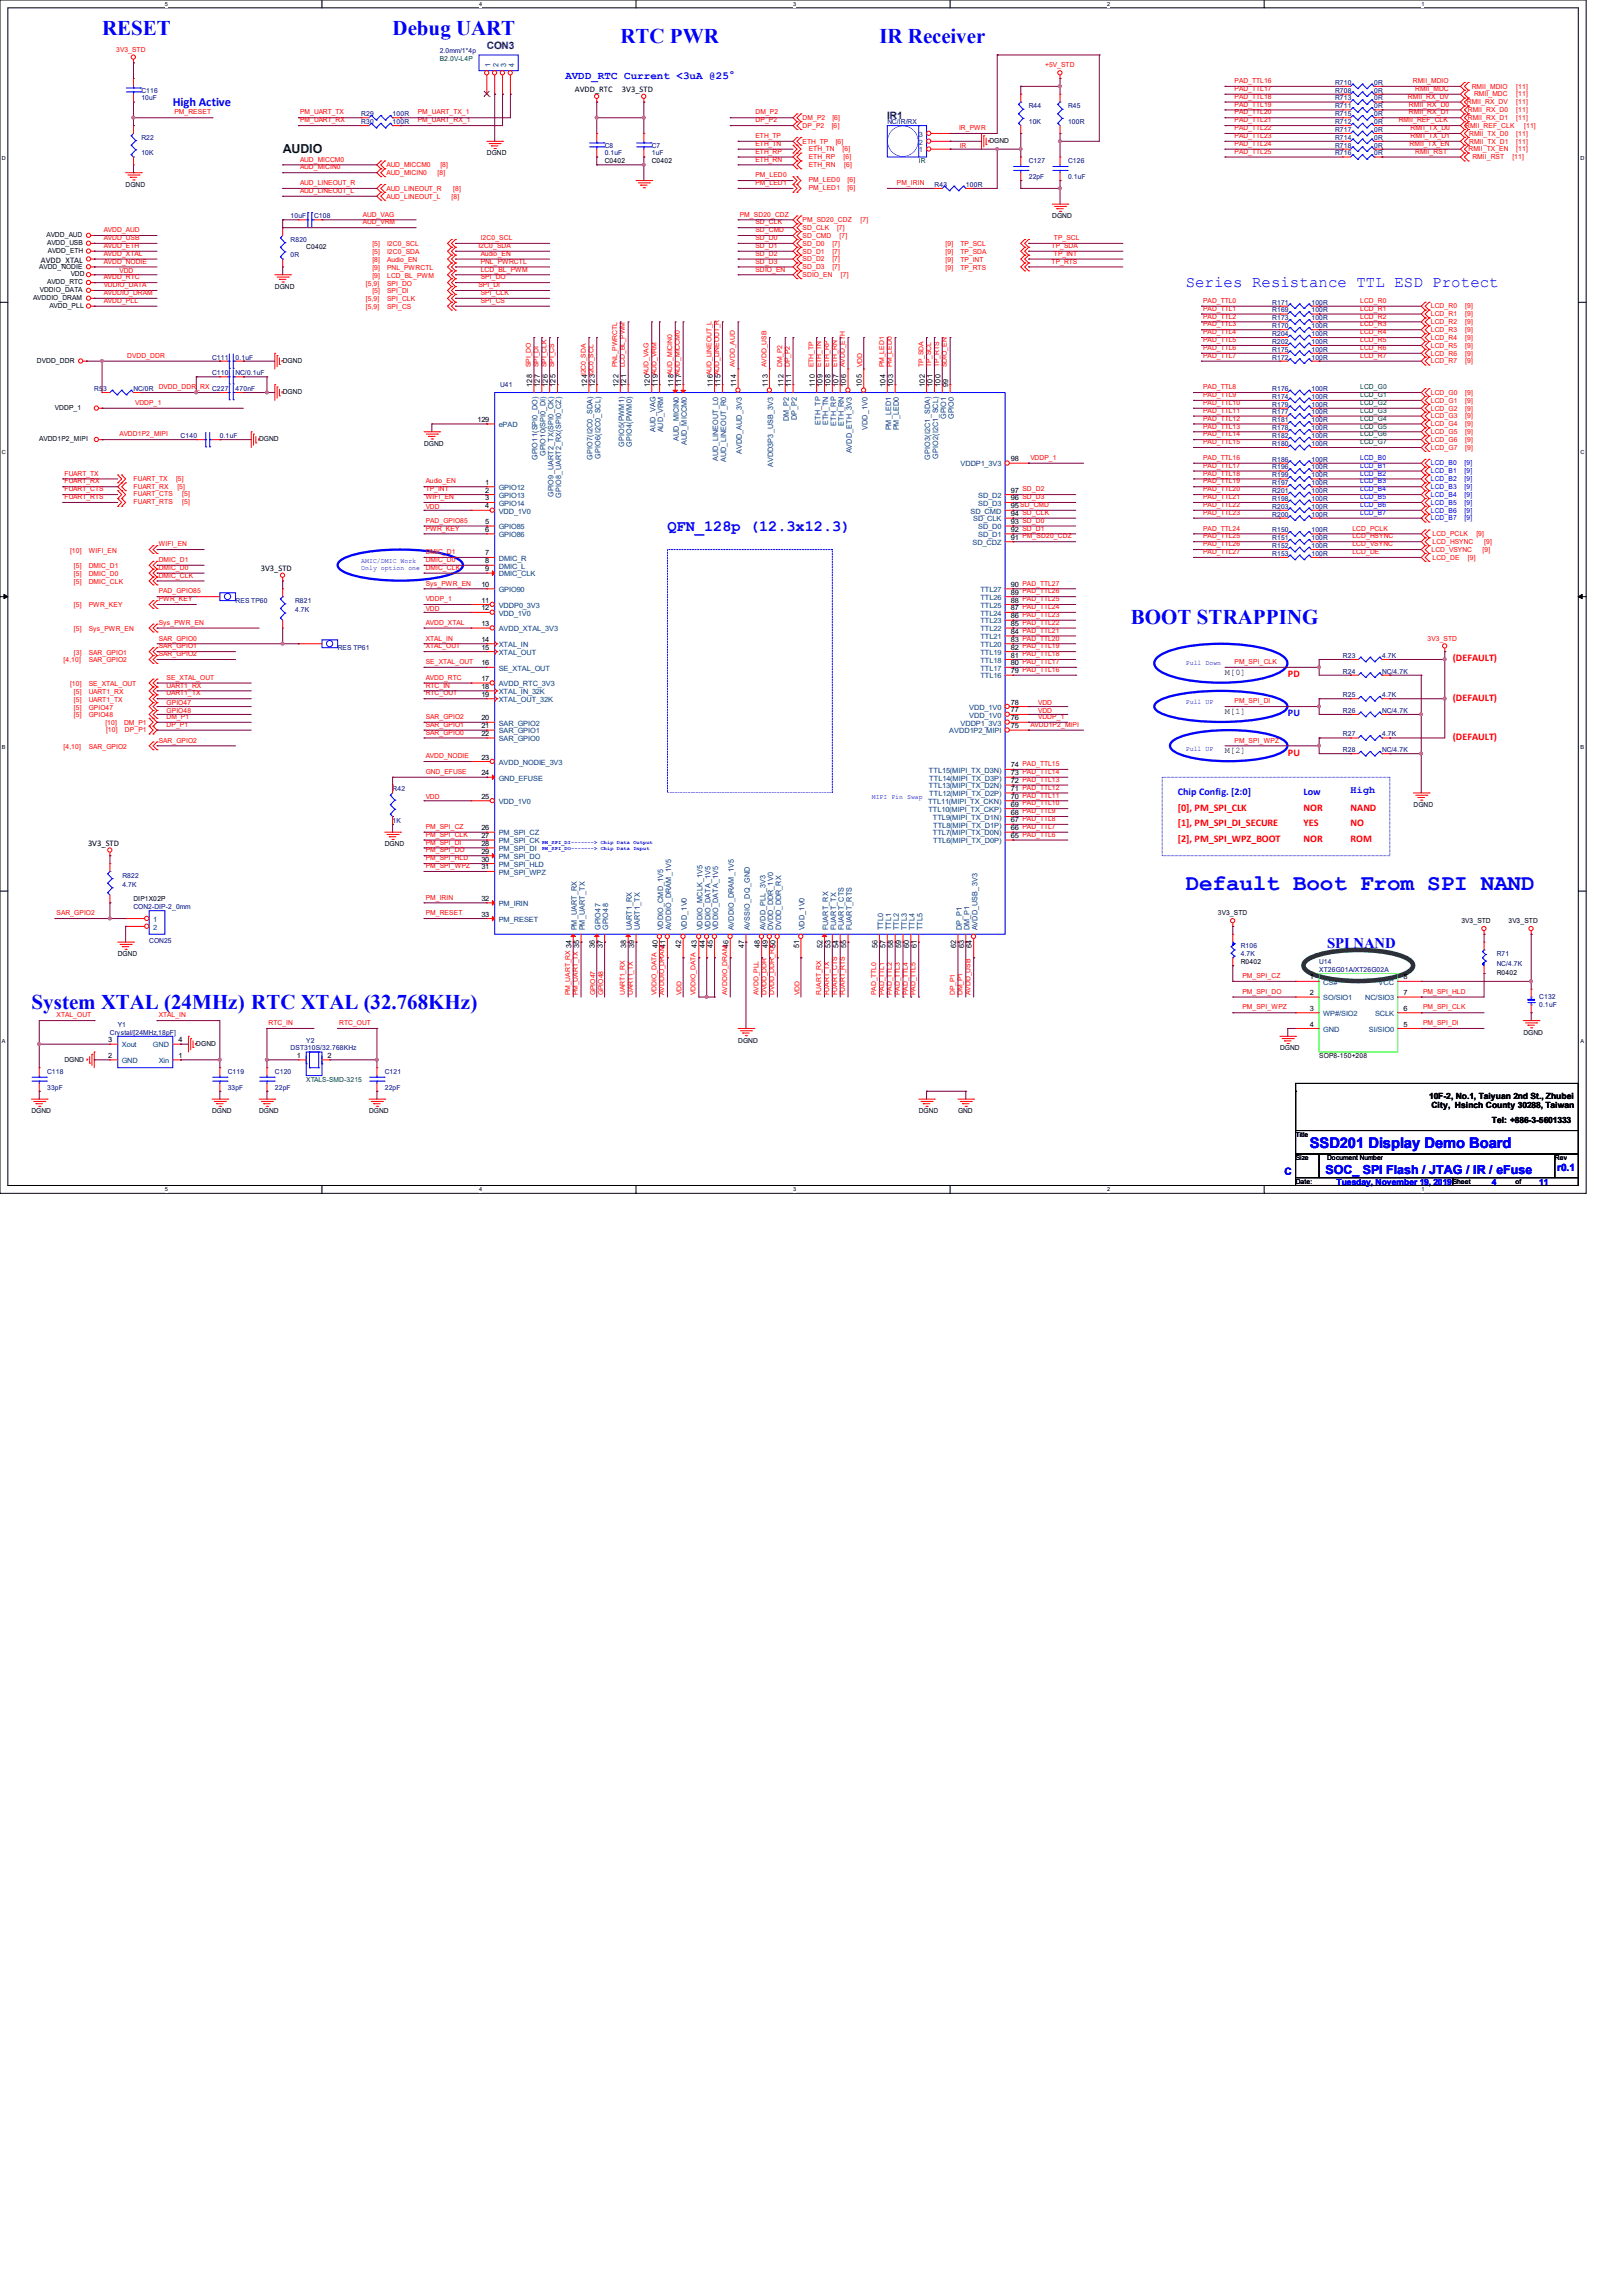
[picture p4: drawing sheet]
<svg xmlns="http://www.w3.org/2000/svg" width="210mm" height="297mm" viewBox="0 0 210 297" stroke-linecap="round" stroke-linejoin="round" font-family="sans-serif">
<defs><g id="words">
<text font-size="2.9" fill="#00f" x="153.4" y="115.2">Default Boot From SPI NAND</text>
<g font-size="2.7" fill="#00f">
<text x="13.2" y="4.5">RESET</text>
<text x="50.8" y="4.5">Debug UART</text>
<text x="80.3" y="5.5">RTC PWR</text>
<text x="113.8" y="5.5">IR Receiver</text>
<text x="146.3" y="80.7">BOOT STRAPPING</text>
<text x="4.1" y="130.5">System XTAL (24MHz) RTC XTAL (32.768KHz)</text>
</g>
<g font-size="2" fill="#00f">
<text x="153.4" y="37.1">Series Resistance TTL ESD Protect</text>
<text x="86.4" y="68.7">QFN_128p (12.3x12.3)</text>
</g>
<g font-size="1.9" fill="#00f">
<text x="171.7" y="122.7">SPI NAND</text>
<text x="169.5" y="148.6">SSD201 Display Demo Board</text>
</g>
<g font-size="1.6" fill="#00f">
<text x="22.4" y="13.7">High Active</text>
<text x="171.5" y="151.9">SOC_ SPI Flash / JTAG / IR / eFuse</text>
</g>
<text font-size="1.6" fill="#004000" x="36.6" y="19.8">AUDIO</text>
<text font-size="1.4" fill="#00f" x="73.2" y="10.3">AVDD_RTC Current &lt;3uA @25°</text>
<g font-size="1.3" fill="#000080">
<text x="63" y="6.3">CON3</text>
<text x="114.8" y="15.5">IR1</text>
</g>
<g font-size="1.3" fill="#f00">
<text x="166.6" y="87.6">PD</text>
<text x="188" y="85.6">(DEFAULT)</text>
<text x="188" y="95.8">(DEFAULT)</text>
<text x="188" y="90.7">(DEFAULT)</text>
<text x="166.6" y="97.8">PU</text>
<text x="152.4" y="106.9">[1], PM_SPI_DI_SECURE</text>
<text x="152.4" y="104.9">[0], PM_SPI_CLK</text>
<text x="168.7" y="104.9">NOR</text>
<text x="168.7" y="106.9">YES</text>
<text x="174.8" y="104.9">NAND</text>
<text x="174.8" y="106.9">NO</text>
<text x="152.4" y="109">[2], PM_SPI_WPZ_BOOT</text>
<text x="168.7" y="109">NOR</text>
<text x="174.8" y="109">ROM</text>
</g>
<g font-size="1.3" fill="#00f">
<text x="166.6" y="92.7">PU</text>
<text x="152.4" y="102.9">Chip Config. [2:0]</text>
<text x="168.7" y="102.9">Low</text>
<text x="174.8" y="102.7">High</text>
<text x="166.2" y="152">C</text>
<text x="201.5" y="151.6">r0.1</text>
</g>
<g font-size="1.1">
<text x="74.4" y="11.9">AVDD_RTC</text>
<text x="80.5" y="11.9">3V3_STD</text>
<text x="5.3" y="34">AVDD_XTAL</text>
<text x="33.7" y="73.9">3V3_STD</text>
<text x="158.5" y="87.3">M[0]</text>
<text x="158.5" y="92.4">M[1]</text>
<text x="158.5" y="97.5">M[2]</text>
<text x="11.4" y="109.5">3V3_STD</text>
<text x="184.9" y="142.2">10F-2, No.1, Taiyuan 2nd St., Zhubei</text>
<text x="185.2" y="143.4">City, Hsinch County 30288, Taiwan</text>
<text x="193" y="145.3">Tel: +886-3-5601333</text>
</g>
<g font-size="1.1" fill="#00f">
<text x="172.9" y="153.4">Tuesday, November 19, 2019</text>
<text x="193" y="153.4">4</text>
<text x="199.1" y="153.4">11</text>
</g>
<g font-size="1" fill="#004080">
<text x="63.5" y="8.6" transform="rotate(-90 63.5 8.6)">1</text>
<text x="64.5" y="8.6" transform="rotate(-90 64.5 8.6)">2</text>
<text x="65.5" y="8.6" transform="rotate(-90 65.5 8.6)">3</text>
<text x="66.5" y="8.6" transform="rotate(-90 66.5 8.6)">4</text>
<text x="69.6" y="59.6" transform="rotate(-90 69.6 59.6)">GPIO11(SPI0_DO)</text>
<text x="70.6" y="59.1" transform="rotate(-90 70.6 59.1)">GPIO10(SPI0_DI)</text>
<text x="76.7" y="59.5" transform="rotate(-90 76.7 59.5)">GPIO7(I2C0_SDA)</text>
<text x="77.7" y="59.4" transform="rotate(-90 77.7 59.4)">GPIO6(I2C0_SCL)</text>
<text x="80.7" y="57.8" transform="rotate(-90 80.7 57.8)">GPIO5(PWM1)</text>
<text x="81.8" y="57.8" transform="rotate(-90 81.8 57.8)">GPIO4(PWM0)</text>
<text x="84.8" y="55.9" transform="rotate(-90 84.8 55.9)">AUD_VAG</text>
<text x="85.8" y="56" transform="rotate(-90 85.8 56)">AUD_VRM</text>
<text x="87.9" y="57.1" transform="rotate(-90 87.9 57.1)">AUD_MICIN0</text>
<text x="88.9" y="57.6" transform="rotate(-90 88.9 57.6)">AUD_MICCM0</text>
<text x="92.9" y="59.6" transform="rotate(-90 92.9 59.6)">AUD_LINEOUT_L0</text>
<text x="94" y="59.8" transform="rotate(-90 94 59.8)">AUD_LINEOUT_R0</text>
<text x="96" y="58.8" transform="rotate(-90 96 58.8)">AVDD_AUD_3V3</text>
<text x="102.1" y="54.5" transform="rotate(-90 102.1 54.5)">DM_P2</text>
<text x="103.1" y="54.4" transform="rotate(-90 103.1 54.4)">DP_P2</text>
<text x="106.1" y="55" transform="rotate(-90 106.1 55)">ETH_TP</text>
<text x="107.2" y="55" transform="rotate(-90 107.2 55)">ETH_TN</text>
<text x="108.2" y="55.1" transform="rotate(-90 108.2 55.1)">ETH_RP</text>
<text x="109.2" y="55.1" transform="rotate(-90 109.2 55.1)">ETH_RN</text>
<text x="110.2" y="58.7" transform="rotate(-90 110.2 58.7)">AVDD_ETH_3V3</text>
<text x="112.2" y="55.6" transform="rotate(-90 112.2 55.6)">VDD_1V0</text>
<text x="115.3" y="55.7" transform="rotate(-90 115.3 55.7)">PM_LED1</text>
<text x="116.3" y="55.7" transform="rotate(-90 116.3 55.7)">PM_LED0</text>
<text x="120.4" y="59.5" transform="rotate(-90 120.4 59.5)">GPIO3(I2C1_SDA)</text>
<text x="121.4" y="59.4" transform="rotate(-90 121.4 59.4)">GPIO2(I2C1_SCL)</text>
<text x="122.4" y="54.3" transform="rotate(-90 122.4 54.3)">GPIO1</text>
<text x="123.4" y="54.3" transform="rotate(-90 123.4 54.3)">GPIO0</text>
<text x="71.6" y="64.3" transform="rotate(-90 71.6 64.3)">GPIO9_UART2_TX(SPI0_CK)</text>
<text x="72.6" y="64.4" transform="rotate(-90 72.6 64.4)">GPIO8_UART2_RX(SPI0_CZ)</text>
<text x="100" y="60.5" transform="rotate(-90 100 60.5)">AVDD3P3_USB_3V3</text>
<text x="74.6" y="120.4" transform="rotate(-90 74.6 120.4)">PM_UART_RX</text>
<text x="75.7" y="120.4" transform="rotate(-90 75.7 120.4)">PM_UART_TX</text>
<text x="77.7" y="120.4" transform="rotate(-90 77.7 120.4)">GPIO47</text>
<text x="78.7" y="120.4" transform="rotate(-90 78.7 120.4)">GPIO48</text>
<text x="81.8" y="120.4" transform="rotate(-90 81.8 120.4)">UART1_RX</text>
<text x="82.8" y="120.4" transform="rotate(-90 82.8 120.4)">UART1_TX</text>
<text x="85.8" y="120.4" transform="rotate(-90 85.8 120.4)">VDDIO_CMD_1V5</text>
<text x="86.8" y="120.4" transform="rotate(-90 86.8 120.4)">AVDDIO_DRAM_1V5</text>
<text x="88.9" y="120.4" transform="rotate(-90 88.9 120.4)">VDD_1V0</text>
<text x="90.9" y="120.4" transform="rotate(-90 90.9 120.4)">VDDIO_MCLK_1V5</text>
<text x="91.9" y="120.4" transform="rotate(-90 91.9 120.4)">VDDIO_DATA_1V5</text>
<text x="92.9" y="120.4" transform="rotate(-90 92.9 120.4)">VDDIO_DATA_1V5</text>
<text x="95" y="120.4" transform="rotate(-90 95 120.4)">AVDDIO_DRAM_1V5</text>
<text x="97" y="120.4" transform="rotate(-90 97 120.4)">AVSSIO_DQ_GND</text>
<text x="99" y="120.4" transform="rotate(-90 99 120.4)">AVDD_PLL_3V3</text>
<text x="100" y="120.4" transform="rotate(-90 100 120.4)">DVDD_DDR_1V0</text>
<text x="101.1" y="120.4" transform="rotate(-90 101.1 120.4)">DVDD_DDR_RX</text>
<text x="104.1" y="120.4" transform="rotate(-90 104.1 120.4)">VDD_1V0</text>
<text x="107.2" y="120.4" transform="rotate(-90 107.2 120.4)">FUART_RX</text>
<text x="108.2" y="120.4" transform="rotate(-90 108.2 120.4)">FUART_TX</text>
<text x="109.2" y="120.4" transform="rotate(-90 109.2 120.4)">FUART_CTS</text>
<text x="110.2" y="120.4" transform="rotate(-90 110.2 120.4)">FUART_RTS</text>
<text x="114.3" y="120.4" transform="rotate(-90 114.3 120.4)">TTL0</text>
<text x="115.3" y="120.4" transform="rotate(-90 115.3 120.4)">TTL1</text>
<text x="116.3" y="120.4" transform="rotate(-90 116.3 120.4)">TTL2</text>
<text x="117.3" y="120.4" transform="rotate(-90 117.3 120.4)">TTL3</text>
<text x="118.3" y="120.4" transform="rotate(-90 118.3 120.4)">TTL4</text>
<text x="119.4" y="120.4" transform="rotate(-90 119.4 120.4)">TTL5</text>
<text x="124.4" y="120.4" transform="rotate(-90 124.4 120.4)">DP_P1</text>
<text x="125.5" y="120.4" transform="rotate(-90 125.5 120.4)">DM_P1</text>
<text x="126.5" y="120.4" transform="rotate(-90 126.5 120.4)">AVDD_USB_3V3</text>
</g>
<g font-size="1">
<text x="68.8" y="50.1" transform="rotate(-90 68.8 50.1)">128</text>
<text x="69.9" y="50.1" transform="rotate(-90 69.9 50.1)">127</text>
<text x="70.9" y="50.1" transform="rotate(-90 70.9 50.1)">126</text>
<text x="71.9" y="50.1" transform="rotate(-90 71.9 50.1)">125</text>
<text x="76" y="50.1" transform="rotate(-90 76 50.1)">124I2C0_SDA</text>
<text x="77" y="50.1" transform="rotate(-90 77 50.1)">123I2C0_SCL</text>
<text x="80" y="50.1" transform="rotate(-90 80 50.1)">122</text>
<text x="81" y="50.1" transform="rotate(-90 81 50.1)">121</text>
<text x="84.1" y="50.1" transform="rotate(-90 84.1 50.1)">120AUD_VAG</text>
<text x="85.1" y="50.1" transform="rotate(-90 85.1 50.1)">119AUD_VRM</text>
<text x="87.1" y="50.1" transform="rotate(-90 87.1 50.1)">118AUD_MICIN0</text>
<text x="88.2" y="50.1" transform="rotate(-90 88.2 50.1)">117AUD_MICCM0</text>
<text x="92.2" y="50.1" transform="rotate(-90 92.2 50.1)">116AUD_LINEOUT_L</text>
<text x="93.2" y="50.1" transform="rotate(-90 93.2 50.1)">115AUD_LINEOUT_R</text>
<text x="95.3" y="50.1" transform="rotate(-90 95.3 50.1)">114</text>
<text x="99.3" y="50.1" transform="rotate(-90 99.3 50.1)">113</text>
<text x="101.4" y="50.1" transform="rotate(-90 101.4 50.1)">112</text>
<text x="102.4" y="50.1" transform="rotate(-90 102.4 50.1)">111</text>
<text x="105.4" y="50.1" transform="rotate(-90 105.4 50.1)">110</text>
<text x="106.4" y="50.1" transform="rotate(-90 106.4 50.1)">109</text>
<text x="107.5" y="50.1" transform="rotate(-90 107.5 50.1)">108</text>
<text x="108.5" y="50.1" transform="rotate(-90 108.5 50.1)">107</text>
<text x="109.5" y="50.1" transform="rotate(-90 109.5 50.1)">106</text>
<text x="111.5" y="50.1" transform="rotate(-90 111.5 50.1)">105</text>
<text x="114.6" y="50.1" transform="rotate(-90 114.6 50.1)">104</text>
<text x="115.6" y="50.1" transform="rotate(-90 115.6 50.1)">103</text>
<text x="119.7" y="50.1" transform="rotate(-90 119.7 50.1)">102</text>
<text x="120.7" y="50.1" transform="rotate(-90 120.7 50.1)">101</text>
<text x="121.7" y="50.1" transform="rotate(-90 121.7 50.1)">100</text>
<text x="122.7" y="50.1" transform="rotate(-90 122.7 50.1)">99</text>
<text x="77" y="122.7" transform="rotate(-90 77 122.7)">36</text>
<text x="78" y="122.7" transform="rotate(-90 78 122.7)">37</text>
<text x="81" y="122.7" transform="rotate(-90 81 122.7)">38</text>
<text x="82.1" y="122.7" transform="rotate(-90 82.1 122.7)">39</text>
<text x="88.2" y="122.7" transform="rotate(-90 88.2 122.7)">42</text>
<text x="91.2" y="122.7" transform="rotate(-90 91.2 122.7)">44</text>
<text x="92.2" y="122.7" transform="rotate(-90 92.2 122.7)">45</text>
<text x="96.3" y="122.7" transform="rotate(-90 96.3 122.7)">47</text>
<text x="98.3" y="122.7" transform="rotate(-90 98.3 122.7)">48</text>
<text x="99.3" y="122.7" transform="rotate(-90 99.3 122.7)">49</text>
<text x="100.3" y="122.7" transform="rotate(-90 100.3 122.7)">50</text>
<text x="103.4" y="122.7" transform="rotate(-90 103.4 122.7)">51</text>
<text x="106.4" y="122.7" transform="rotate(-90 106.4 122.7)">52</text>
<text x="107.5" y="122.7" transform="rotate(-90 107.5 122.7)">53</text>
<text x="108.5" y="122.7" transform="rotate(-90 108.5 122.7)">54</text>
<text x="109.5" y="122.7" transform="rotate(-90 109.5 122.7)">55</text>
<text x="113.6" y="122.7" transform="rotate(-90 113.6 122.7)">56</text>
<text x="114.6" y="122.7" transform="rotate(-90 114.6 122.7)">57</text>
<text x="115.6" y="122.7" transform="rotate(-90 115.6 122.7)">58</text>
<text x="116.6" y="122.7" transform="rotate(-90 116.6 122.7)">59</text>
<text x="117.6" y="122.7" transform="rotate(-90 117.6 122.7)">60</text>
<text x="118.6" y="122.7" transform="rotate(-90 118.6 122.7)">61</text>
<text x="123.7" y="122.7" transform="rotate(-90 123.7 122.7)">62</text>
<text x="124.7" y="122.7" transform="rotate(-90 124.7 122.7)">63</text>
<text x="125.7" y="122.7" transform="rotate(-90 125.7 122.7)">64</text>
</g>
<g font-size=".9" fill="#f00">
<text x="15" y="6.7">3V3_STD</text>
<text x="135.2" y="8.7">+5V_STD</text>
<text x="159.7" y="10.8">PAD_TTL16</text>
<text x="159.7" y="11.8">PAD_TTL17</text>
<text x="182.8" y="10.8">RMII_MDIO</text>
<text x="183.1" y="11.8">RMII_MDC</text>
<text x="190.4" y="11.5">RMII_MDIO</text>
<text x="196.2" y="11.5">[11]</text>
<text x="22.6" y="14.8">PM_RESET</text>
<text x="38.8" y="14.8">PM_UART_TX</text>
<text x="38.8" y="15.8">PM_UART_RX</text>
<text x="54.1" y="15.8">PM_UART_RX_1</text>
<text x="54.1" y="14.8">PM_UART_TX_1</text>
<text x="97.8" y="17.9">ETH_TP</text>
<text x="97.8" y="14.8">DM_P2</text>
<text x="97.8" y="15.8">DP_P2</text>
<text x="103.9" y="16.6">DP_P2</text>
<text x="103.9" y="15.5">DM_P2</text>
<text x="107.6" y="16.6">[6]</text>
<text x="107.7" y="15.5">[6]</text>
<text x="124.1" y="16.8">IR_PWR</text>
<text x="159.7" y="12.8">PAD_TTL18</text>
<text x="159.7" y="13.8">PAD_TTL19</text>
<text x="159.7" y="14.8">PAD_TTL20</text>
<text x="159.7" y="15.8">PAD_TTL21</text>
<text x="159.7" y="16.8">PAD_TTL22</text>
<text x="159.7" y="17.9">PAD_TTL23</text>
<text x="181" y="15.8">RMII_REF_CLK</text>
<text x="182.2" y="12.8">RMII_RX_DV</text>
<text x="182.3" y="13.8">RMII_RX_D0</text>
<text x="182.3" y="14.8">RMII_RX_D1</text>
<text x="182.5" y="16.8">RMII_TX_D0</text>
<text x="182.5" y="17.9">RMII_TX_D1</text>
<text x="189.6" y="16.6">RMII_REF_CLK</text>
<text x="189.8" y="13.5">RMII_RX_DV</text>
<text x="189.9" y="14.5">RMII_RX_D0</text>
<text x="189.9" y="15.5">RMII_RX_D1</text>
<text x="190.1" y="17.6">RMII_TX_D0</text>
<text x="190.7" y="12.5">RMII_MDC</text>
<text x="196.2" y="12.5">[11]</text>
<text x="196.2" y="13.5">[11]</text>
<text x="196.2" y="14.5">[11]</text>
<text x="196.2" y="15.5">[11]</text>
<text x="196.2" y="17.6">[11]</text>
<text x="197.2" y="16.6">[11]</text>
<text x="38.8" y="20.9">AUD_MICCM0</text>
<text x="38.8" y="21.9">AUD_MICIN0</text>
<text x="38.8" y="24">AUD_LINEOUT_R</text>
<text x="50" y="21.6">AUD_MICCM0</text>
<text x="50" y="22.6">AUD_MICIN0</text>
<text x="56.6" y="22.6">[8]</text>
<text x="57" y="21.6">[8]</text>
<text x="97.8" y="18.9">ETH_TN</text>
<text x="97.8" y="19.9">ETH_RP</text>
<text x="97.8" y="20.9">ETH_RN</text>
<text x="97.8" y="22.9">PM_LED0</text>
<text x="97.8" y="24">PM_LED1</text>
<text x="103.9" y="18.6">ETH_TP</text>
<text x="104.7" y="19.5">ETH_TN</text>
<text x="104.7" y="20.6">ETH_RP</text>
<text x="104.7" y="21.6">ETH_RN</text>
<text x="104.7" y="23.6">PM_LED0</text>
<text x="108.1" y="18.6">[6]</text>
<text x="109" y="19.5">[6]</text>
<text x="109.1" y="20.6">[6]</text>
<text x="109.2" y="21.6">[6]</text>
<text x="109.7" y="23.6">[6]</text>
<text x="116" y="24">PM_IRIN</text>
<text x="124.2" y="19.1">IR</text>
<text x="159.7" y="18.9">PAD_TTL24</text>
<text x="159.7" y="19.9">PAD_TTL25</text>
<text x="182.4" y="18.9">RMII_TX_EN</text>
<text x="183.1" y="19.9">RMII_RST</text>
<text x="190" y="19.6">RMII_TX_EN</text>
<text x="190.1" y="18.6">RMII_TX_D1</text>
<text x="190.5" y="20.6">RMII_RST</text>
<text x="195.7" y="20.6">[11]</text>
<text x="196.2" y="18.6">[11]</text>
<text x="196.2" y="19.6">[11]</text>
<text x="38.8" y="25">AUD_LINEOUT_L</text>
<text x="47" y="28">AUD_VAG</text>
<text x="47" y="29">AUD_VRM</text>
<text x="50" y="24.7">AUD_LINEOUT_R</text>
<text x="50" y="25.7">AUD_LINEOUT_L</text>
<text x="58.4" y="25.7">[8]</text>
<text x="58.6" y="24.7">[8]</text>
<text x="95.7" y="28">PM_SD20_CDZ</text>
<text x="97.8" y="29">SD_CLK</text>
<text x="103.9" y="29.8">SD_CLK</text>
<text x="103.9" y="28.7">PM_SD20_CDZ</text>
<text x="104.7" y="24.6">PM_LED1</text>
<text x="108.3" y="29.8">[7]</text>
<text x="109.7" y="24.6">[6]</text>
<text x="111.3" y="28.7">[7]</text>
<text x="13.4" y="30.1">AVDD_AUD</text>
<text x="13.4" y="31.1">AVDD_USB</text>
<text x="13.4" y="32.1">AVDD_ETH</text>
<text x="13.4" y="33.1">AVDD_XTAL</text>
<text x="13.4" y="34.1">AVDD_NODIE</text>
<text x="15.5" y="35.3">VDD</text>
<text x="48.2" y="34.9">[9]</text>
<text x="48.2" y="35.9">[9]</text>
<text x="48.2" y="31.9">[5]</text>
<text x="48.2" y="32.9">[5]</text>
<text x="48.2" y="33.9">[8]</text>
<text x="50.1" y="34.9">PNL_PWRCTL</text>
<text x="50.1" y="35.9">LCD_BL_PWM</text>
<text x="50.1" y="31.9">I2C0_SCL</text>
<text x="50.1" y="32.9">I2C0_SDA</text>
<text x="50.1" y="33.9">Audio_EN</text>
<text x="61.9" y="32.1">I2C0_SDA</text>
<text x="62.2" y="34.1">PNL_PWRCTL</text>
<text x="62.2" y="35.1">LCD_BL_PWM</text>
<text x="62.2" y="31.1">I2C0_SCL</text>
<text x="62.2" y="33.1">Audio_EN</text>
<text x="97.8" y="30.1">SD_CMD</text>
<text x="97.8" y="34.1">SD_D3</text>
<text x="97.8" y="33.1">SD_D2</text>
<text x="97.8" y="32.1">SD_D1</text>
<text x="97.8" y="31.1">SD_D0</text>
<text x="97.8" y="35.1">SDIO_EN</text>
<text x="103.9" y="34.8">SD_D3</text>
<text x="103.9" y="33.8">SD_D2</text>
<text x="103.9" y="32.8">SD_D1</text>
<text x="103.9" y="30.8">SD_CMD</text>
<text x="103.9" y="31.8">SD_D0</text>
<text x="103.9" y="35.9">SDIO_EN</text>
<text x="107.7" y="34.8">[7]</text>
<text x="107.7" y="33.8">[7]</text>
<text x="107.7" y="32.8">[7]</text>
<text x="107.7" y="31.8">[7]</text>
<text x="108.6" y="30.8">[7]</text>
<text x="108.8" y="35.9">[7]</text>
<text x="122.4" y="31.9">[9]</text>
<text x="122.4" y="32.9">[9]</text>
<text x="122.4" y="33.9">[9]</text>
<text x="122.4" y="34.9">[9]</text>
<text x="124.3" y="31.9">TP_SCL</text>
<text x="124.3" y="32.9">TP_SDA</text>
<text x="124.3" y="33.9">TP_INT</text>
<text x="124.3" y="34.9">TP_RTS</text>
<text x="136.1" y="32.1">TP_SDA</text>
<text x="136.1" y="34.1">TP_RTS</text>
<text x="136.4" y="31.1">TP_SCL</text>
<text x="136.4" y="33.1">TP_INT</text>
<text x="13.4" y="36.2">AVDD_RTC</text>
<text x="13.4" y="37.2">VDDIO_DATA</text>
<text x="13.4" y="38.2">AVDDIO_DRAM</text>
<text x="13.4" y="39.2">AVDD_PLL</text>
<text x="47.3" y="37">[5,9]</text>
<text x="47.3" y="39">[5,9]</text>
<text x="47.3" y="40">[5,9]</text>
<text x="48.2" y="38">[5]</text>
<text x="50.1" y="37">SPI_DO</text>
<text x="50.1" y="38">SPI_DI</text>
<text x="50.1" y="39">SPI_CLK</text>
<text x="50.1" y="40">SPI_CS</text>
<text x="61.9" y="37.2">SPI_DI</text>
<text x="62.2" y="36.2">SPI_DO</text>
<text x="62.2" y="38.2">SPI_CLK</text>
<text x="62.2" y="39.2">SPI_CS</text>
<text x="155.7" y="39.2">PAD_TTL0</text>
<text x="155.7" y="40.2">PAD_TTL1</text>
<text x="155.7" y="41.2">PAD_TTL2</text>
<text x="176" y="39.2">LCD_R0</text>
<text x="176" y="40.2">LCD_R1</text>
<text x="176" y="41.2">LCD_R2</text>
<text x="185.1" y="39.9">LCD_R0</text>
<text x="185.1" y="40.9">LCD_R1</text>
<text x="185.1" y="42">LCD_R2</text>
<text x="189.6" y="39.9">[9]</text>
<text x="189.6" y="40.9">[9]</text>
<text x="189.6" y="42">[9]</text>
<text x="16.5" y="46.3">DVDD_DDR</text>
<text x="68.7" y="47.5" transform="rotate(-90 68.7 47.5)">SPI_DO</text>
<text x="69.7" y="47.5" transform="rotate(-90 69.7 47.5)">SPI_DI</text>
<text x="70.7" y="47.5" transform="rotate(-90 70.7 47.5)">SPI_CLK</text>
<text x="71.7" y="47.5" transform="rotate(-90 71.7 47.5)">SPI_CS</text>
<text x="79.8" y="47.5" transform="rotate(-90 79.8 47.5)">PNL_PWRCTL</text>
<text x="80.9" y="47.5" transform="rotate(-90 80.9 47.5)">LCD_BL_PWM</text>
<text x="95.1" y="47.5" transform="rotate(-90 95.1 47.5)">AVDD_AUD</text>
<text x="99.2" y="47.5" transform="rotate(-90 99.2 47.5)">AVDD_USB</text>
<text x="101.2" y="47.5" transform="rotate(-90 101.2 47.5)">DM_P2</text>
<text x="102.2" y="47.5" transform="rotate(-90 102.2 47.5)">DP_P2</text>
<text x="105.3" y="47.5" transform="rotate(-90 105.3 47.5)">ETH_TP</text>
<text x="106.3" y="47.5" transform="rotate(-90 106.3 47.5)">ETH_TN</text>
<text x="107.3" y="47.5" transform="rotate(-90 107.3 47.5)">ETH_RP</text>
<text x="108.3" y="47.5" transform="rotate(-90 108.3 47.5)">ETH_RN</text>
<text x="109.3" y="47.5" transform="rotate(-90 109.3 47.5)">AVDD_ETH</text>
<text x="111.6" y="47.5" transform="rotate(-90 111.6 47.5)">VDD</text>
<text x="114.4" y="47.5" transform="rotate(-90 114.4 47.5)">PM_LED1</text>
<text x="115.4" y="47.5" transform="rotate(-90 115.4 47.5)">PM_LED0</text>
<text x="119.5" y="47.5" transform="rotate(-90 119.5 47.5)">TP_SDA</text>
<text x="120.5" y="47.5" transform="rotate(-90 120.5 47.5)">TP_SCL</text>
<text x="121.5" y="47.5" transform="rotate(-90 121.5 47.5)">TP_RTS</text>
<text x="122.5" y="47.5" transform="rotate(-90 122.5 47.5)">SDIO_EN</text>
<text x="155.7" y="42.2">PAD_TTL3</text>
<text x="155.7" y="45.3">PAD_TTL6</text>
<text x="155.7" y="46.3">PAD_TTL7</text>
<text x="155.7" y="43.3">PAD_TTL4</text>
<text x="155.7" y="44.3">PAD_TTL5</text>
<text x="176" y="42.2">LCD_R3</text>
<text x="176" y="45.3">LCD_R6</text>
<text x="176" y="46.3">LCD_R7</text>
<text x="176" y="43.3">LCD_R4</text>
<text x="176" y="44.3">LCD_R5</text>
<text x="185.1" y="43">LCD_R3</text>
<text x="185.1" y="46">LCD_R6</text>
<text x="185.1" y="47">LCD_R7</text>
<text x="185.1" y="44">LCD_R4</text>
<text x="185.1" y="45">LCD_R5</text>
<text x="189.6" y="43">[9]</text>
<text x="189.6" y="46">[9]</text>
<text x="189.6" y="47">[9]</text>
<text x="189.6" y="44">[9]</text>
<text x="189.6" y="45">[9]</text>
<text x="17.5" y="52.4">VDDP_1</text>
<text x="20.5" y="50.4">DVDD_DDR_RX C227</text>
<text x="155.7" y="50.4">PAD_TTL8</text>
<text x="155.7" y="51.4">PAD_TTL9</text>
<text x="155.7" y="52.4">PAD_TTL10</text>
<text x="155.7" y="53.4">PAD_TTL11</text>
<text x="185.1" y="51.1">LCD_G0</text>
<text x="185.1" y="52.1">LCD_G1</text>
<text x="185.1" y="53.1">LCD_G2</text>
<text x="189.6" y="51.1">[9]</text>
<text x="189.6" y="52.1">[9]</text>
<text x="189.6" y="53.1">[9]</text>
<text x="15.5" y="56.5">AVDD1P2_MIPI</text>
<text x="133.3" y="59.5">VDDP_1</text>
<text x="155.7" y="54.4">PAD_TTL12</text>
<text x="155.7" y="55.5">PAD_TTL13</text>
<text x="155.7" y="56.5">PAD_TTL14</text>
<text x="155.7" y="57.5">PAD_TTL15</text>
<text x="155.7" y="59.5">PAD_TTL16</text>
<text x="185.1" y="54.1">LCD_G3</text>
<text x="185.1" y="55.2">LCD_G4</text>
<text x="185.1" y="56.2">LCD_G5</text>
<text x="185.1" y="57.2">LCD_G6</text>
<text x="185.1" y="58.2">LCD_G7</text>
<text x="189.6" y="54.1">[9]</text>
<text x="189.6" y="55.2">[9]</text>
<text x="189.6" y="56.2">[9]</text>
<text x="189.6" y="57.2">[9]</text>
<text x="189.6" y="58.2">[9]</text>
<text x="8.3" y="61.6">FUART_TX</text>
<text x="8.3" y="62.6">FUART_RX</text>
<text x="8.3" y="63.6">FUART_CTS</text>
<text x="8.3" y="64.6">FUART_RTS</text>
<text x="17.3" y="62.2">FUART_TX</text>
<text x="17.3" y="63.3">FUART_RX</text>
<text x="17.3" y="64.2">FUART_CTS</text>
<text x="17.3" y="65.2">FUART_RTS</text>
<text x="22.8" y="62.2">[5]</text>
<text x="22.9" y="63.3">[5]</text>
<text x="23.6" y="64.2">[5]</text>
<text x="23.6" y="65.2">[5]</text>
<text x="55.1" y="62.6">Audio_EN</text>
<text x="55.1" y="63.6">TP_INT</text>
<text x="55.1" y="65.8">VDD</text>
<text x="55.1" y="64.6">WIFI_EN</text>
<text x="155.7" y="60.5">PAD_TTL17</text>
<text x="155.7" y="61.6">PAD_TTL18</text>
<text x="155.7" y="62.6">PAD_TTL19</text>
<text x="155.7" y="63.6">PAD_TTL20</text>
<text x="155.7" y="65.6">PAD_TTL22</text>
<text x="155.7" y="64.6">PAD_TTL21</text>
<text x="9.1" y="71.5">[10]</text>
<text x="11.5" y="71.5">WIFI_EN</text>
<text x="20.5" y="70.7">WIFI_EN</text>
<text x="55.1" y="71.7">DMIC_D1</text>
<text x="55.1" y="67.6">PAD_GPIO85</text>
<text x="55.1" y="68.7">PWR_KEY</text>
<text x="155.7" y="68.7">PAD_TTL24</text>
<text x="155.7" y="69.7">PAD_TTL25</text>
<text x="155.7" y="70.7">PAD_TTL26</text>
<text x="155.7" y="71.7">PAD_TTL27</text>
<text x="155.7" y="66.6">PAD_TTL23</text>
<text x="175" y="71.7">LCD_DE</text>
<text x="175" y="68.7">LCD_PCLK</text>
<text x="175" y="69.7">LCD_HSYNC</text>
<text x="175" y="70.7">LCD_VSYNC</text>
<text x="185.2" y="71.4">LCD_VSYNC</text>
<text x="185.4" y="69.4">LCD_PCLK</text>
<text x="185.4" y="70.4">LCD_HSYNC</text>
<text x="191" y="69.4">[9]</text>
<text x="191.8" y="71.4">[9]</text>
<text x="192" y="70.4">[9]</text>
<text x="9.6" y="73.5">[5]</text>
<text x="9.6" y="74.5">[5]</text>
<text x="9.6" y="75.6">[5]</text>
<text x="11.5" y="73.5">DMIC_D1</text>
<text x="11.5" y="74.5">DMIC_D0</text>
<text x="11.5" y="75.6">DMIC_CLK</text>
<text x="20.5" y="76.8">PAD_GPIO85</text>
<text x="20.5" y="77.8">PWR_KEY</text>
<text x="20.5" y="72.7">DMIC_D1</text>
<text x="20.5" y="73.7">DMIC_D0</text>
<text x="20.5" y="74.8">DMIC_CLK</text>
<text x="55.1" y="72.7">DMIC_D0</text>
<text x="55.1" y="73.7">DMIC_CLK</text>
<text x="55.1" y="75.8">Sys_PWR_EN</text>
<text x="55.1" y="77.8">VDDP_1</text>
<text x="185.4" y="72.4">LCD_DE</text>
<text x="189.9" y="72.4">[9]</text>
<text x="9.6" y="81.7">[5]</text>
<text x="9.6" y="78.6">[5]</text>
<text x="11.5" y="81.7">Sys_PWR_EN</text>
<text x="11.5" y="78.6">PWR_KEY</text>
<text x="20.5" y="80.9">Sys_PWR_EN</text>
<text x="20.5" y="82.9">SAR_GPIO0</text>
<text x="20.5" y="83.9">SAR_GPIO1</text>
<text x="55.1" y="79">VDD</text>
<text x="55.1" y="80.9">AVDD_XTAL</text>
<text x="55.1" y="82.9">XTAL_IN</text>
<text x="55.1" y="83.9">XTAL_OUT</text>
<text x="184.7" y="82.9">3V3_STD</text>
<text x="8.2" y="85.7">[4,10]</text>
<text x="9.1" y="88.8">[10]</text>
<text x="9.6" y="89.8">[5]</text>
<text x="9.6" y="84.7">[3]</text>
<text x="11.5" y="89.8">UART1_RX</text>
<text x="11.5" y="84.7">SAR_GPIO1</text>
<text x="11.5" y="85.7">SAR_GPIO2</text>
<text x="11.5" y="88.8">SE_XTAL_OUT</text>
<text x="20.5" y="84.9">SAR_GPIO2</text>
<text x="21.6" y="89">UART1_RX</text>
<text x="21.6" y="88">SE_XTAL_OUT</text>
<text x="55.1" y="88">AVDD_RTC</text>
<text x="55.1" y="89">RTC_IN</text>
<text x="55.1" y="85.9">SE_XTAL_OUT</text>
<text x="159.7" y="85.9">PM_SPI_CLK</text>
<text x="9.6" y="91.8">[5]</text>
<text x="9.6" y="92.8">[5]</text>
<text x="9.6" y="90.8">[5]</text>
<text x="11.5" y="91.8">GPIO47</text>
<text x="11.5" y="92.8">GPIO48</text>
<text x="11.5" y="90.8">UART1_TX</text>
<text x="13.6" y="93.8">[10]</text>
<text x="13.7" y="94.8">[10]</text>
<text x="16" y="93.8">DM_P1</text>
<text x="16.2" y="94.8">DP_P1</text>
<text x="21.6" y="91.2">GPIO47</text>
<text x="21.6" y="90">UART1_TX</text>
<text x="21.6" y="93">DM_P1</text>
<text x="21.6" y="94.1">DP_P1</text>
<text x="21.6" y="92.2">GPIO48</text>
<text x="55.1" y="93">SAR_GPIO2</text>
<text x="55.1" y="90">RTC_OUT</text>
<text x="55.1" y="94.1">SAR_GPIO1</text>
<text x="55.1" y="95.1">SAR_GPIO0</text>
<text x="133.3" y="94.1">AVDD1P2_MIPI</text>
<text x="134.3" y="93">VDDP_1</text>
<text x="134.3" y="91.2">VDD</text>
<text x="134.3" y="92.2">VDD</text>
<text x="159.7" y="91">PM_SPI_DI</text>
<text x="8.2" y="96.9">[4,10]</text>
<text x="11.5" y="96.9">SAR_GPIO2</text>
<text x="20.5" y="96.1">SAR_GPIO2</text>
<text x="55.1" y="100.2">GND_EFUSE</text>
<text x="55.1" y="98.1">AVDD_NODIE</text>
<text x="159.7" y="96.1">PM_SPI_WPZ</text>
<text x="55.1" y="103.4">VDD</text>
<text x="55.1" y="107.3">PM_SPI_CZ</text>
<text x="55.1" y="108.3">PM_SPI_CLK</text>
<text x="55.1" y="109.3">PM_SPI_DI</text>
<text x="55.1" y="110.3">PM_SPI_DO</text>
<text x="55.1" y="111.3">PM_SPI_HLD</text>
<text x="55.1" y="112.4">PM_SPI_WPZ</text>
<text x="7.3" y="118.4">SAR_GPIO2</text>
<text x="55.1" y="116.4">PM_IRIN</text>
<text x="55.1" y="118.4">PM_RESET</text>
<text x="7.3" y="131.7">XTAL_OUT</text>
<text x="20.5" y="131.7">XTAL_IN</text>
<text x="73.8" y="128.8" transform="rotate(-90 73.8 128.8)">PM_UART_RX 34</text>
<text x="74.8" y="128.8" transform="rotate(-90 74.8 128.8)">PM_UART_TX 35</text>
<text x="77" y="128.8" transform="rotate(-90 77 128.8)">GPIO47</text>
<text x="78" y="128.8" transform="rotate(-90 78 128.8)">GPIO48</text>
<text x="80.9" y="128.8" transform="rotate(-90 80.9 128.8)">UART1_RX</text>
<text x="81.9" y="128.8" transform="rotate(-90 81.9 128.8)">UART1_TX</text>
<text x="84.9" y="128.8" transform="rotate(-90 84.9 128.8)">VDDIO_DATA 40</text>
<text x="85.9" y="128.8" transform="rotate(-90 85.9 128.8)">AVDDIO_DRAM41</text>
<text x="88.2" y="128.8" transform="rotate(-90 88.2 128.8)">VDD</text>
<text x="90" y="128.8" transform="rotate(-90 90 128.8)">VDDIO_DATA 43</text>
<text x="94.1" y="128.8" transform="rotate(-90 94.1 128.8)">AVDDIO_DRAM46</text>
<text x="98.1" y="128.8" transform="rotate(-90 98.1 128.8)">AVDD_PLL</text>
<text x="99.2" y="128.8" transform="rotate(-90 99.2 128.8)">DVDD_DDR</text>
<text x="100.2" y="128.8" transform="rotate(-90 100.2 128.8)">DVDD_DDR_RX</text>
<text x="103.4" y="128.8" transform="rotate(-90 103.4 128.8)">VDD</text>
<text x="106.3" y="128.8" transform="rotate(-90 106.3 128.8)">FUART_RX</text>
<text x="107.3" y="128.8" transform="rotate(-90 107.3 128.8)">FUART_TX</text>
<text x="108.3" y="128.8" transform="rotate(-90 108.3 128.8)">FUART_CTS</text>
<text x="109.3" y="128.8" transform="rotate(-90 109.3 128.8)">FUART_RTS</text>
<text x="113.4" y="128.8" transform="rotate(-90 113.4 128.8)">PAD_TTL0</text>
<text x="114.4" y="128.8" transform="rotate(-90 114.4 128.8)">PAD_TTL1</text>
<text x="115.4" y="128.8" transform="rotate(-90 115.4 128.8)">PAD_TTL2</text>
<text x="116.4" y="128.8" transform="rotate(-90 116.4 128.8)">PAD_TTL3</text>
<text x="117.4" y="128.8" transform="rotate(-90 117.4 128.8)">PAD_TTL4</text>
<text x="118.5" y="128.8" transform="rotate(-90 118.5 128.8)">PAD_TTL5</text>
<text x="123.5" y="128.8" transform="rotate(-90 123.5 128.8)">DP_P1</text>
<text x="124.6" y="128.8" transform="rotate(-90 124.6 128.8)">DM_P1</text>
<text x="125.6" y="128.8" transform="rotate(-90 125.6 128.8)">AVDD_USB</text>
<text x="160.8" y="126.6">PM_SPI_CZ</text>
<text x="160.8" y="130.6">PM_SPI_WPZ</text>
<text x="160.8" y="128.6">PM_SPI_DO</text>
<text x="184.1" y="130.6">PM_SPI_CLK</text>
<text x="184.1" y="128.6">PM_SPI_HLD</text>
<text x="34.8" y="132.7">RTC_IN</text>
<text x="43.9" y="132.7">RTC_OUT</text>
<text x="184.1" y="132.7">PM_SPI_DI</text>
</g>
<g font-size=".9" fill="#000080">
<text x="18.3" y="12">C116</text>
<text x="56.9" y="6.9">2.0mm/1*4p</text>
<text x="172.7" y="11">R710</text>
<text x="172.7" y="12">R708</text>
<text x="177.8" y="11">0R</text>
<text x="177.8" y="12">0R</text>
<text x="18.3" y="13">10uF</text>
<text x="46.7" y="15">R29</text>
<text x="46.7" y="16">R30</text>
<text x="50.8" y="15">100R</text>
<text x="50.8" y="16">100R</text>
<text x="114.8" y="16">NC/IR/RX</text>
<text x="133.1" y="14">R44</text>
<text x="133.1" y="16">10K</text>
<text x="138.2" y="14">R45</text>
<text x="138.2" y="16">100R</text>
<text x="172.7" y="13">R713</text>
<text x="172.7" y="14">R711</text>
<text x="172.7" y="15">R715</text>
<text x="172.7" y="16">R712</text>
<text x="172.7" y="17.1">R717</text>
<text x="177.8" y="13">0R</text>
<text x="177.8" y="14">0R</text>
<text x="177.8" y="15">0R</text>
<text x="177.8" y="16">0R</text>
<text x="177.8" y="17.1">0R</text>
<text x="18.3" y="18.1">R22</text>
<text x="18.3" y="20.1">10K</text>
<text x="78.2" y="19.1">C8</text>
<text x="78.2" y="20.1">0.1uF</text>
<text x="84.3" y="19.1">C7</text>
<text x="84.3" y="20.1">1uF</text>
<text x="133.1" y="21.1">C127</text>
<text x="133.1" y="23.2">22pF</text>
<text x="138.2" y="21.1">C126</text>
<text x="138.2" y="23.2">0.1uF</text>
<text x="172.7" y="18.1">R714</text>
<text x="172.7" y="19.1">R718</text>
<text x="172.7" y="20.1">R716</text>
<text x="177.8" y="18.1">0R</text>
<text x="177.8" y="19.1">0R</text>
<text x="177.8" y="20.1">0R</text>
<text x="37.6" y="28.2">10uF</text>
<text x="40.6" y="28.2">C108</text>
<text x="120.9" y="24.2">R43</text>
<text x="125" y="24.2">100R</text>
<text x="37.6" y="31.3">R820</text>
<text x="37.6" y="33.3">0R</text>
<text x="164.6" y="41.4">R173</text>
<text x="164.6" y="40.4">R169</text>
<text x="164.6" y="39.4">R171</text>
<text x="169.7" y="41.4">100R</text>
<text x="169.7" y="40.4">100R</text>
<text x="169.7" y="39.4">100R</text>
<text x="27.4" y="46.5">C111</text>
<text x="30.5" y="46.5">0.1uF</text>
<text x="164.6" y="43.5">R204</text>
<text x="164.6" y="45.5">R175</text>
<text x="164.6" y="44.5">R202</text>
<text x="164.6" y="46.5">R172</text>
<text x="164.6" y="42.5">R170</text>
<text x="169.7" y="43.5">100R</text>
<text x="169.7" y="45.5">100R</text>
<text x="169.7" y="44.5">100R</text>
<text x="169.7" y="46.5">100R</text>
<text x="169.7" y="42.5">100R</text>
<text x="12.2" y="50.6">R53</text>
<text x="17.3" y="50.6">NC/0R</text>
<text x="27.4" y="48.6">C110</text>
<text x="30.5" y="48.6">NC/0.1uF</text>
<text x="30.5" y="50.6">470nF</text>
<text x="64.7" y="50.1">U41</text>
<text x="164.6" y="52.6">R179</text>
<text x="164.6" y="53.6">R177</text>
<text x="164.6" y="50.6">R176</text>
<text x="164.6" y="51.6">R174</text>
<text x="169.7" y="52.6">100R</text>
<text x="169.7" y="53.6">100R</text>
<text x="169.7" y="50.6">100R</text>
<text x="169.7" y="51.6">100R</text>
<text x="23.4" y="56.7">C140</text>
<text x="28.5" y="56.7">0.1uF</text>
<text x="164.6" y="59.7">R186</text>
<text x="164.6" y="54.7">R181</text>
<text x="164.6" y="55.7">R178</text>
<text x="164.6" y="56.7">R182</text>
<text x="164.6" y="57.7">R180</text>
<text x="169.7" y="59.7">100R</text>
<text x="169.7" y="54.7">100R</text>
<text x="169.7" y="55.7">100R</text>
<text x="169.7" y="56.7">100R</text>
<text x="169.7" y="57.7">100R</text>
<text x="164.6" y="64.8">R198</text>
<text x="164.6" y="65.8">R203</text>
<text x="164.6" y="60.7">R196</text>
<text x="164.6" y="61.8">R199</text>
<text x="164.6" y="62.8">R197</text>
<text x="164.6" y="63.8">R201</text>
<text x="169.7" y="64.8">100R</text>
<text x="169.7" y="65.8">100R</text>
<text x="169.7" y="60.7">100R</text>
<text x="169.7" y="61.8">100R</text>
<text x="169.7" y="62.8">100R</text>
<text x="169.7" y="63.8">100R</text>
<text x="164.6" y="68.9">R150</text>
<text x="164.6" y="66.8">R200</text>
<text x="164.6" y="69.9">R151</text>
<text x="164.6" y="70.9">R152</text>
<text x="164.6" y="71.9">R153</text>
<text x="169.7" y="68.9">100R</text>
<text x="169.7" y="66.8">100R</text>
<text x="169.7" y="69.9">100R</text>
<text x="169.7" y="70.9">100R</text>
<text x="169.7" y="71.9">100R</text>
<text x="30.5" y="78">RES TP60</text>
<text x="38.2" y="78">R821</text>
<text x="38.2" y="79.2">4.7K</text>
<text x="43.7" y="84.1">RES TP61</text>
<text x="173.8" y="85.1">R23</text>
<text x="173.8" y="87.2">R24</text>
<text x="178.8" y="85.1">4.7K</text>
<text x="178.8" y="87.2">NC/4.7K</text>
<text x="173.8" y="95.3">R27</text>
<text x="173.8" y="90.2">R25</text>
<text x="173.8" y="92.2">R26</text>
<text x="178.8" y="95.3">4.7K</text>
<text x="178.8" y="90.2">4.7K</text>
<text x="178.8" y="92.2">NC/4.7K</text>
<text x="173.8" y="97.3">R28</text>
<text x="178.8" y="97.3">NC/4.7K</text>
<text x="50.8" y="102.4">R42</text>
<text x="50.8" y="106.5">1K</text>
<text x="15.8" y="113.6">R822</text>
<text x="15.8" y="114.8">4.7K</text>
<text x="17.3" y="117.6">CON2-DIP-2_0mm</text>
<text x="19.3" y="122">CON25</text>
<text x="160.5" y="122.7">R106</text>
<text x="160.5" y="123.7">4.7K</text>
<text x="170.7" y="124.8">U14</text>
<text x="170.7" y="125.8">XT26G01A/XT26G02A</text>
<text x="193.7" y="123.7">R71</text>
<text x="193.7" y="125">NC/4.7K</text>
<text x="199.2" y="129.3">C132</text>
<text x="199.2" y="130.3">0.1uF</text>
<text x="14.2" y="133.9">Crystal/[24MHz,18pF]</text>
<text x="15.2" y="132.9">Y1</text>
<text x="37.6" y="135.9">DST310S/32.768KHz</text>
<text x="39.6" y="134.9">Y2</text>
<text x="6.1" y="139">C118</text>
<text x="6.1" y="141">33pF</text>
<text x="29.5" y="139">C119</text>
<text x="29.5" y="141">33pF</text>
<text x="35.6" y="139">C120</text>
<text x="35.6" y="141">22pF</text>
<text x="49.8" y="139">C121</text>
<text x="49.8" y="141">22pF</text>
</g>
<g font-size=".9" fill="#008000">
<text x="56.9" y="7.9">B2.0V-L4P</text>
<text x="118.9" y="21.1">IR</text>
<text x="176" y="50.4">LCD_G0</text>
<text x="176" y="51.4">LCD_G1</text>
<text x="176" y="53.4">LCD_G3</text>
<text x="176" y="52.4">LCD_G2</text>
<text x="176" y="54.4">LCD_G4</text>
<text x="176" y="55.5">LCD_G5</text>
<text x="176" y="56.5">LCD_G6</text>
<text x="176" y="57.5">LCD_G7</text>
<text x="39.6" y="140">XTALS-SMD-3215</text>
</g>
<g font-size=".9" fill="#004080">
<text x="118.9" y="17.7">3</text>
<text x="118.9" y="19.7">1</text>
<text x="118.9" y="18.7">2</text>
<text x="64.5" y="55.3">ePAD</text>
<text x="64.5" y="63.4">GPIO12</text>
<text x="64.5" y="64.4">GPIO13</text>
<text x="64.5" y="65.4">GPIO14</text>
<text x="124.3" y="60.4">VDDP1_3V3</text>
<text x="126.6" y="65.4">SD_D3</text>
<text x="126.6" y="64.4">SD_D2</text>
<text x="64.5" y="68.5">GPIO85</text>
<text x="64.5" y="69.5">GPIO86</text>
<text x="64.5" y="66.5">VDD_1V0</text>
<text x="125.6" y="66.5">SD_CMD</text>
<text x="125.8" y="70.5">SD_CDZ</text>
<text x="125.9" y="67.5">SD_CLK</text>
<text x="126.6" y="69.5">SD_D1</text>
<text x="126.6" y="68.5">SD_D0</text>
<text x="64.5" y="73.6">DMIC_L</text>
<text x="64.5" y="72.6">DMIC_R</text>
<text x="64.5" y="74.6">DMIC_CLK</text>
<text x="64.5" y="76.6">GPIO90</text>
<text x="126.8" y="77.6">TTL26</text>
<text x="126.8" y="76.6">TTL27</text>
<text x="64.5" y="83.7">XTAL_IN</text>
<text x="64.5" y="81.7">AVDD_XTAL_3V3</text>
<text x="64.5" y="78.7">VDDP0_3V3</text>
<text x="64.5" y="79.7">VDD_1V0</text>
<text x="126.8" y="82.7">TTL21</text>
<text x="126.8" y="79.7">TTL24</text>
<text x="126.8" y="83.7">TTL20</text>
<text x="126.8" y="81.7">TTL22</text>
<text x="126.8" y="80.7">TTL23</text>
<text x="126.8" y="78.7">TTL25</text>
<text x="64.5" y="89.8">XTAL_IN_32K</text>
<text x="64.5" y="84.8">XTAL_OUT</text>
<text x="64.5" y="86.8">SE_XTAL_OUT</text>
<text x="64.5" y="88.8">AVDD_RTC_3V3</text>
<text x="126.8" y="87.8">TTL16</text>
<text x="126.8" y="86.8">TTL17</text>
<text x="126.8" y="85.8">TTL18</text>
<text x="126.8" y="84.8">TTL19</text>
<text x="64.5" y="90.8">XTAL_OUT_32K</text>
<text x="64.5" y="94.9">SAR_GPIO1</text>
<text x="64.5" y="95.9">SAR_GPIO0</text>
<text x="64.5" y="93.9">SAR_GPIO2</text>
<text x="122.8" y="94.9">AVDD1P2_MIPI</text>
<text x="124.3" y="93.9">VDDP1_3V3</text>
<text x="125.4" y="91.9">VDD_1V0</text>
<text x="125.4" y="92.9">VDD_1V0</text>
<text x="64.5" y="101">GND_EFUSE</text>
<text x="64.5" y="99">AVDD_NODIE_3V3</text>
<text x="120.2" y="100">TTL15(MIPI_TX_D3N)</text>
<text x="120.2" y="101">TTL14(MIPI_TX_D3P)</text>
<text x="64.5" y="104.1">VDD_1V0</text>
<text x="120.1" y="104.1">TTL11(MIPI_TX_CKN)</text>
<text x="120.1" y="105.1">TTL10(MIPI_TX_CKP)</text>
<text x="120.2" y="102">TTL13(MIPI_TX_D2N)</text>
<text x="120.2" y="103">TTL12(MIPI_TX_D2P)</text>
<text x="120.7" y="106.1">TTL9(MIPI_TX_D1N)</text>
<text x="120.8" y="107.1">TTL8(MIPI_TX_D1P)</text>
<text x="64.5" y="112.2">PM_SPI_HLD</text>
<text x="64.5" y="113.2">PM_SPI_WPZ</text>
<text x="64.5" y="111.2">PM_SPI_DO</text>
<text x="64.5" y="110.2">PM_SPI_DI</text>
<text x="64.5" y="109.1">PM_SPI_CK</text>
<text x="64.5" y="108.1">PM_SPI_CZ</text>
<text x="120.7" y="108.1">TTL7(MIPI_TX_D0N)</text>
<text x="120.8" y="109.1">TTL6(MIPI_TX_D0P)</text>
<text x="19.8" y="119.3">1</text>
<text x="64.5" y="117.3">PM_IRIN</text>
<text x="64.5" y="119.3">PM_RESET</text>
<text x="19.8" y="120.3">2</text>
<text x="171.2" y="127.4">CS#</text>
<text x="171.2" y="129.5">SO/SIO1</text>
<text x="171.2" y="131.5">WP#/SIO2</text>
<text x="176.6" y="129.5">NC/SIO3</text>
<text x="177.9" y="131.5">SCLK</text>
<text x="178.4" y="127.4">VCC</text>
<text x="15.8" y="135.6">Xout</text>
<text x="15.8" y="137.6">GND</text>
<text x="19.8" y="135.6">GND</text>
<text x="20.5" y="137.6">Xin</text>
<text x="171.2" y="133.5">GND</text>
<text x="177.1" y="133.5">SI/SIO0</text>
</g>
<g font-size=".9">
<text x="63" y="20.1">DGND</text>
<text x="78.2" y="21.1">C0402</text>
<text x="84.3" y="21.1">C0402</text>
<text x="128" y="18.5">DGND</text>
<text x="16.3" y="24.2">DGND</text>
<text x="136.2" y="28.2">DGND</text>
<text x="5.1" y="34.8">AVDD_NODIE</text>
<text x="6" y="30.7">AVDD_AUD</text>
<text x="6.1" y="31.7">AVDD_USB</text>
<text x="6.2" y="32.7">AVDD_ETH</text>
<text x="9.1" y="35.8">VDD</text>
<text x="39.6" y="32.2">C0402</text>
<text x="4.3" y="38.8">AVDDIO_DRAM</text>
<text x="5.2" y="37.8">VDDIO_DATA</text>
<text x="6.1" y="36.8">AVDD_RTC</text>
<text x="6.4" y="39.8">AVDD_PLL</text>
<text x="35.6" y="37.4">DGND</text>
<text x="4.8" y="46.9">DVDD_DDR</text>
<text x="36.6" y="46.9">DGND</text>
<text x="7.1" y="53">VDDP_1</text>
<text x="36.6" y="51">DGND</text>
<text x="5.1" y="57.1">AVDD1P2_MIPI</text>
<text x="33.5" y="57.1">DGND</text>
<text x="54.9" y="57.7">DGND</text>
<text x="61.8" y="54.6">129</text>
<text x="130.8" y="59.7">98</text>
<text x="62.8" y="62.7">1</text>
<text x="62.8" y="63.8">2</text>
<text x="62.8" y="64.8">3</text>
<text x="62.8" y="65.8">4</text>
<text x="130.8" y="65.8">95 SD_CMD</text>
<text x="130.8" y="64.8">96 SD_D3</text>
<text x="130.8" y="63.8">97 SD_D2</text>
<text x="62.8" y="67.8">5</text>
<text x="62.8" y="68.8">6</text>
<text x="62.8" y="71.9">7</text>
<text x="130.8" y="68.8">92 SD_D1</text>
<text x="130.8" y="67.8">93 SD_D0</text>
<text x="130.8" y="66.8">94 SD_CLK</text>
<text x="130.8" y="69.8">91 PM_SD20_CDZ</text>
<text x="62.3" y="75.9">10</text>
<text x="62.3" y="78">11</text>
<text x="62.8" y="72.9">8</text>
<text x="62.8" y="73.9">9</text>
<text x="130.8" y="78">88 PAD_TTL25</text>
<text x="130.8" y="77">89 PAD_TTL26</text>
<text x="130.8" y="75.9">90 PAD_TTL27</text>
<text x="62.3" y="83.1">14</text>
<text x="62.3" y="81">13</text>
<text x="62.3" y="79">12</text>
<text x="130.8" y="82">84 PAD_TTL21</text>
<text x="130.8" y="79">87 PAD_TTL24</text>
<text x="130.8" y="83.1">83 PAD_TTL20</text>
<text x="130.8" y="81">85 PAD_TTL22</text>
<text x="130.8" y="80">86 PAD_TTL23</text>
<text x="62.3" y="89.2">18</text>
<text x="62.3" y="84.1">15</text>
<text x="62.3" y="86.1">16</text>
<text x="62.3" y="88.1">17</text>
<text x="130.8" y="87.1">79 PAD_TTL16</text>
<text x="130.8" y="86.1">80 PAD_TTL17</text>
<text x="130.8" y="85.1">81 PAD_TTL18</text>
<text x="130.8" y="84.1">82 PAD_TTL19</text>
<text x="62.3" y="90.2">19</text>
<text x="62.3" y="94.2">21</text>
<text x="62.3" y="95.2">22</text>
<text x="62.3" y="93.2">20</text>
<text x="130.8" y="94.2">75</text>
<text x="130.8" y="93.2">76</text>
<text x="130.8" y="91.2">78</text>
<text x="130.8" y="92.2">77</text>
<text x="62.3" y="100.3">24</text>
<text x="62.3" y="98.3">23</text>
<text x="130.8" y="101.3">72 PAD_TTL13</text>
<text x="130.8" y="99.3">74 PAD_TTL15</text>
<text x="130.8" y="100.3">73 PAD_TTL14</text>
<text x="62.3" y="107.4">26</text>
<text x="62.3" y="103.4">25</text>
<text x="130.8" y="107.4">66 PAD_TTL7</text>
<text x="130.8" y="105.4">68 PAD_TTL9</text>
<text x="130.8" y="106.4">67 PAD_TTL8</text>
<text x="130.8" y="103.4">70 PAD_TTL11</text>
<text x="130.8" y="104.4">69 PAD_TTL10</text>
<text x="130.8" y="102.4">71 PAD_TTL12</text>
<text x="182.9" y="104.4">DGND</text>
<text x="49.8" y="109.5">DGND</text>
<text x="62.3" y="111.5">30</text>
<text x="62.3" y="112.5">31</text>
<text x="62.3" y="110.5">29</text>
<text x="62.3" y="109.5">28</text>
<text x="62.3" y="108.5">27</text>
<text x="130.8" y="108.5">65 PAD_TTL6</text>
<text x="17.3" y="116.6">DIP1X02P</text>
<text x="62.3" y="116.6">32</text>
<text x="62.3" y="118.6">33</text>
<text x="157.6" y="118.4">3V3_STD</text>
<text x="189.1" y="119.5">3V3_STD</text>
<text x="195.2" y="119.5">3V3_STD</text>
<text x="15.2" y="123.7">DGND</text>
<text x="160.5" y="124.8">R0402</text>
<text x="169.5" y="126.7">1</text>
<text x="169.5" y="128.8">2</text>
<text x="169.5" y="130.8">3</text>
<text x="181.6" y="128.8">7</text>
<text x="181.6" y="130.8">6</text>
<text x="181.6" y="126.7">8</text>
<text x="193.7" y="126.2">R0402</text>
<text x="8.3" y="137.4">DGND</text>
<text x="14" y="134.9">3</text>
<text x="14" y="136.9">2</text>
<text x="23.1" y="134.9">4</text>
<text x="23.1" y="136.9">1</text>
<text x="25.4" y="135.3">DGND</text>
<text x="38.4" y="136.9">1</text>
<text x="42.4" y="136.9">2</text>
<text x="95.5" y="134.9">DGND</text>
<text x="165.6" y="135.9">DGND</text>
<text x="169.5" y="132.8">4</text>
<text x="170.7" y="136.9">SOP8-150+208</text>
<text x="181.6" y="132.8">5</text>
<text x="197.1" y="133.9">DGND</text>
<text x="4.1" y="144.1">DGND</text>
<text x="27.4" y="144.1">DGND</text>
<text x="33.5" y="144.1">DGND</text>
<text x="47.8" y="144.1">DGND</text>
<text x="118.9" y="144.1">DGND</text>
<text x="124" y="144.1">GND</text>
<text x="167.7" y="147.1">Title</text>
<text x="167.7" y="150.2">Size</text>
<text x="167.7" y="153.2">Date:</text>
<text x="171.7" y="150.2">Document Number</text>
<text x="188" y="153.2">Sheet</text>
<text x="196.1" y="153.2">of</text>
<text x="201.2" y="150.2">Rev</text>
</g>
<g font-size=".9" fill="#00f">
<text x="176" y="59.5">LCD_B0</text>
<text x="176" y="60.5">LCD_B1</text>
<text x="176" y="61.6">LCD_B2</text>
<text x="176" y="62.6">LCD_B3</text>
<text x="176" y="63.6">LCD_B4</text>
<text x="176" y="64.6">LCD_B5</text>
<text x="176" y="65.6">LCD_B6</text>
<text x="185.1" y="60.2">LCD_B0</text>
<text x="185.1" y="61.3">LCD_B1</text>
<text x="185.1" y="62.3">LCD_B2</text>
<text x="185.1" y="63.3">LCD_B3</text>
<text x="185.1" y="64.3">LCD_B4</text>
<text x="185.1" y="65.3">LCD_B5</text>
<text x="189.5" y="60.2">[9]</text>
<text x="189.5" y="61.3">[9]</text>
<text x="189.5" y="62.3">[9]</text>
<text x="189.5" y="63.3">[9]</text>
<text x="189.5" y="64.3">[9]</text>
<text x="189.5" y="65.3">[9]</text>
<text x="176" y="66.6">LCD_B7</text>
<text x="185.1" y="66.3">LCD_B6</text>
<text x="185.1" y="67.4">LCD_B7</text>
<text x="189.5" y="66.3">[9]</text>
<text x="189.5" y="67.4">[9]</text>
<text x="46.7" y="72.9">AMIC/DMIC Work</text>
<text x="46.7" y="73.7">Only option one</text>
<text x="153.4" y="86.1">Pull Down</text>
<text x="153.4" y="91.1">Pull UP</text>
<text x="153.4" y="97.2">Pull UP</text>
<text x="112.8" y="103.3">MIPI Pin Swap</text>
</g>
<g font-size=".7">
<text x="21.3" y=".7">5</text>
<text x="62" y=".7">4</text>
<text x="102.6" y=".7">3</text>
<text x="143.3" y=".7">2</text>
<text x="183.9" y=".7">1</text>
<text x=".3" y="20.7">D</text>
<text x="204.5" y="20.7">D</text>
<text x=".3" y="58.8">C</text>
<text x="204.5" y="58.8">C</text>
<text x=".3" y="96.9">B</text>
<text x="204.5" y="96.9">B</text>
<text x=".3" y="135">A</text>
<text x="204.5" y="135">A</text>
<text x="21.3" y="154.2">5</text>
<text x="62" y="154.2">4</text>
<text x="102.6" y="154.2">3</text>
<text x="143.3" y="154.2">2</text>
<text x="183.9" y="154.2">1</text>
</g>
<g font-size=".7" fill="#00f">
<text x="70.1" y="109.3">PM_SPI_DI-------&gt; Chip Data Output</text>
<text x="70.1" y="109.9">PM_SPI_DO-------&gt; Chip Data Input</text>
</g>
</g></defs>
<path d="M0 0h205.2v154.4h-205.2zM1 1h203.2v152.4h-203.2z" fill="none" stroke="#000" stroke-width=".13"/>
<g fill="#fff">
<path d="M21.3 .1h.4v.8h-.4z"/>
<path d="M21.3 153.5h.4v.8h-.4z"/>
</g>
<path d="M41.7 0v1M41.7 153.4v1" fill="none" stroke="#000" stroke-width=".13"/>
<g fill="#fff">
<path d="M62 .1h.4v.8h-.4z"/>
<path d="M62 153.5h.4v.8h-.4z"/>
</g>
<path d="M82.3 0v1M82.3 153.4v1" fill="none" stroke="#000" stroke-width=".13"/>
<g fill="#fff">
<path d="M102.6 .1h.4v.8h-.4z"/>
<path d="M102.6 153.5h.4v.8h-.4z"/>
</g>
<path d="M122.9 0v1M122.9 153.4v1" fill="none" stroke="#000" stroke-width=".13"/>
<g fill="#fff">
<path d="M143.3 .1h.3v.8h-.3z"/>
<path d="M143.3 153.5h.3v.8h-.3z"/>
</g>
<path d="M163.6 0v1M163.6 153.4v1" fill="none" stroke="#000" stroke-width=".13"/>
<g fill="#fff">
<path d="M183.9 .1h.4v.8h-.4z"/>
<path d="M183.9 153.5h.4v.8h-.4z"/>
<path d="M.3 20.1h.5v.8h-.5z"/>
<path d="M204.5 20.1h.5v.8h-.5z"/>
<path d="M.3 58.2h.5v.8h-.5z"/>
<path d="M204.5 58.2h.5v.8h-.5z"/>
</g>
<path d="M0 39.1h1M204.2 39.1h1" fill="none" stroke="#000" stroke-width=".13"/>
<g fill="#fff">
<path d="M.3 96.3h.4v.8h-.4z"/>
<path d="M204.5 96.3h.4v.8h-.4z"/>
</g>
<path d="M0 77.2h1M204.2 77.2h1" fill="none" stroke="#000" stroke-width=".13"/>
<path d="M.5 76.9l.5 .3-.5 .3zM204.2 77.2l.5-.3v.6z" fill="#000" stroke="#000" stroke-width=".13"/>
<g fill="#fff">
<path d="M.3 134.4h.4v.8h-.4z"/>
<path d="M204.5 134.4h.4v.8h-.4z"/>
</g>
<path d="M0 115.3h1M204.2 115.3h1M167.6 140.2h36.6v6.1h-36.6zM167.6 146.3h36.6v3.1h-36.6zM167.6 149.4h3.1v3h-3.1zM167.6 152.4h20.4v1h-20.4zM167.6 141.2h.1M167.6 141.2v5.1M170.7 149.4h30.5v3h-30.5zM188 152.4h16.2v1h-16.2zM201.2 149.4h3v3h-3z" fill="none" stroke="#000" stroke-width=".13"/>
<path d="M169.1 124.2a11.2 11.2 0 0 1 5.4-1.2 17.9 17.9 0 0 1 7.4 .9l.5 .3 .3 .4 .1 .3-.1 .4a4.2 4.2 0 0 1-2.4 1.2 21.5 21.5 0 0 1-10-.3l-1.2-.6-.3-.3-.1-.4 .1-.3z" fill="none" stroke="#008000" stroke-width=".59"/>
<path d="M44.1 72.5a11.6 11.6 0 0 1 5.1-1.3 25.6 25.6 0 0 1 9.1 .7 1.89 1.89 0 0 1 1.6 1.2 1.89 1.89 0 0 1-1.6 1.2 26.4 26.4 0 0 1-13 0 1.89 1.89 0 0 1-1.6-1.2l.1-.3zM149.5 91.1a4.4 4.4 0 0 1 2.4-1.1 30.7 30.7 0 0 1 13 .2l1.2 .6 .4 .3 .1 .3-.1 .3a4.4 4.4 0 0 1-2.4 1.1 30.7 30.7 0 0 1-13.1-.2l-1.2-.5-.3-.4-.1-.3zM149.8 85a10.9 10.9 0 0 1 5.4-1.6 23.3 23.3 0 0 1 9.7 .9 2.13 2.13 0 0 1 1.7 1.5 2.13 2.13 0 0 1-1.7 1.5 23.9 23.9 0 0 1-13.9 0 2.13 2.13 0 0 1-1.6-1.5l.1-.4zM151.5 96.1a4.6 4.6 0 0 1 2.6-1.1 24.7 24.7 0 0 1 10.7 .2l1.3 .6 .4 .3 .1 .4-.1 .4a4.6 4.6 0 0 1-2.6 1.1 24.7 24.7 0 0 1-10.7-.2l-1.3-.6-.4-.3-.1-.4z" fill="none" stroke="#00f" stroke-width=".3"/>
<g fill="none" stroke="#00f" stroke-width=".13">
<path d="M114.8 16.3h5.1v4h-5.1zM118.9 16.3h.1M118.9 16.3v4M136.9 16h.1M136.9 14.7h.1M136.9 13.5h.1M136.9 16l.3 .3M136.9 14.7l.6 .6M136.9 13.5l.6 .6M137.2 13.2h.1M137.2 13.2l-.3 .3M137.5 15.3h.1"/>
<path d="M137.5 14.1h.1M137.5 15.3l-.6 .7M137.5 14.1l-.6 .6M175 18h.1M175 12.9h.1M175 18l-.2 .3M175 18l.7 .6M175 12.9l-.2 .3M175 12.9l.7 .6M175.7 18.6h.1M175.7 13.5h.1M176.3 18h.1"/>
<path d="M176.3 12.9h.1M176.3 18l-.6 .6M176.3 18l.6 .6M176.3 12.9l-.6 .6M176.3 12.9l.6 .6M176.9 18.6h.1M176.9 13.5h.1M177.5 18h.1M177.5 12.9h.1M177.5 18l-.6 .6M177.5 18l.3 .3M177.5 12.9l-.6 .6"/>
<path d="M177.5 12.9l.3 .3M177.8 18.3h.1M177.8 13.2h.1M36.3 30.8h.1M36.3 32h.1M36.3 33.2h.1M36.3 30.8l.6 .6M36.3 32l.6 .6M36.3 33.2l.3 .3M36.6 33.5h.1M36.6 30.5l-.3 .3M36.9 31.4h.1"/>
<path d="M36.9 32.6h.1M36.9 31.4l-.6 .6M36.9 32.6l-.6 .6M39.6 28.4h.2M39.8 28.4h.1M39.8 27.5h.1M39.8 27.5v1.9M40.3 27.5h.1M40.3 28.4h.1M40.3 28.4h.3M40.3 27.5v1.9M122.2 24.1h.1"/>
<path d="M122.2 24.1l-.3 .3M122.2 24.1l.7 .6M122.9 24.7h.1M123.4 24.1h.1M123.4 24.1l-.5 .6M123.4 24.1l.6 .6M124 24.7h.1M124.7 24.1h.1M124.7 24.1l-.7 .6M124.7 24.1l.3 .3M125 24.4h.1M131.1 22.1h1.9"/>
<path d="M131.1 21.5h1.9M132.1 21.5h.1M132.1 22.1h.1M132.1 21.3v.2M132.1 22.1v.3M133 22.1h.1M133 21.5h.1M29.5 48.8h.2M29.5 50.8h.2M29.7 48.8h.1M29.7 49.7h.1M29.7 50.8h.1"/>
<path d="M29.7 51.7h.1M29.7 47.8v1.9M29.7 49.9v1.8M30.2 49.7h.1M30.2 48.8h.1M30.2 51.7h.1M30.2 50.8h.1M30.2 48.8h.3M30.2 47.8v1.9M30.2 49.9v1.8M30.2 50.8h.3M166.9 52.5h.1"/>
<path d="M166.9 41.4h.1M166.9 59.6h.1M166.9 43.4h.1M166.9 53.6h.1M166.9 52.5l-.3 .3M166.9 52.5l.7 .6M166.9 41.4l-.3 .3M166.9 41.4l.7 .6M166.9 59.6l-.3 .3M166.9 59.6l.7 .6M166.9 43.4l-.3 .3M166.9 43.4l.7 .6"/>
<path d="M166.9 53.6l-.3 .2M166.9 53.6l.7 .5M167.6 53.1h.1M167.6 42h.1M167.6 44h.1M167.6 54.1h.1M168.1 52.5h.1M168.1 41.4h.1M168.1 59.6h.1M168.1 43.4h.1M168.1 53.6h.1M168.1 52.5l-.5 .6"/>
<path d="M168.1 52.5l.6 .6M168.1 41.4l-.5 .6M168.1 41.4l.6 .6M168.1 59.6l-.5 .6M168.1 59.6l.6 .6M168.1 43.4l-.5 .6M168.1 43.4l.6 .6M168.1 53.6l-.5 .5M168.1 53.6l.6 .5M168.7 53.1h.1M168.7 42h.1M168.7 44h.1"/>
<path d="M168.7 54.1h.1M169.4 52.5h.1M169.4 41.4h.1M169.4 59.6h.1M169.4 43.4h.1M169.4 53.6h.1M169.4 52.5l-.7 .6M169.4 52.5l.3 .3M169.4 41.4l-.7 .6M169.4 41.4l.3 .3M169.4 59.6l-.7 .6M169.4 59.6l.3 .3"/>
<path d="M169.4 43.4l-.7 .6M169.4 43.4l.3 .3M169.4 53.6l-.7 .5M169.4 53.6l.3 .2M169.7 52.8h.1M169.7 41.7h.1M169.7 59.9h.1M169.7 43.7h.1M169.7 53.8h.1M28.4 76.7h2.1v1h-2.1zM166.9 64.7h.1M166.9 64.7l-.3 .3"/>
<path d="M166.9 64.7l.7 .6M167.6 65.3h.1M167.6 60.2h.1M168.1 64.7h.1M168.1 64.7l-.5 .6M168.1 64.7l.6 .6M168.7 65.3h.1M168.7 60.2h.1M169.4 64.7h.1M169.4 64.7l-.7 .6M169.4 64.7l.3 .3M169.7 65h.1"/>
<path d="M41.7 82.8h2v1h-2zM176.1 95.2h.1M176.1 97.2h.1M176.1 95.2l-.3 .3M176.1 95.2l.6 .6M176.1 97.2l-.3 .3M176.1 97.2l.6 .6M176.7 95.8h.1M176.7 97.8h.1M177.3 95.2h.1M177.3 97.2h.1M177.3 95.2l-.6 .6"/>
<path d="M177.3 95.2l.6 .6M177.3 97.2l-.6 .6M177.3 97.2l.6 .6M177.9 95.8h.1M177.9 97.8h.1M178.5 95.2h.1M178.5 97.2h.1M178.5 95.2l-.6 .6M178.5 95.2l.3 .3M178.5 97.2l-.6 .6M178.5 97.2l.3 .3M178.8 95.5h.1"/>
<path d="M178.8 97.5h.1M150.4 100.6h29.4v10.1h-29.4z"/>
<circle cx="116.8" cy="18.3" r="2.01"/>
<circle cx="29.4" cy="77.2" r=".4"/>
<circle cx="42.7" cy="83.3" r=".4"/>
</g>
<g fill="none" stroke="#f00" stroke-width=".13">
<path d="M17.3 8.1h.1M17.3 7.7v.4M63 18.3h2M63.3 18.6h1.4M63.6 18.9h.1M63.6 18.9h.8M63.9 19.2h.2M64.1 19.2h.1M64.7 18.6h.1M65 18.3h.1M77.2 13.2h.1M77.2 12.8v.4"/>
<path d="M83.3 13.2h.1M83.3 12.8v.4M102.6 18.8h.1M102.6 19.8h.1M102.6 18.8l.5 .5-.5 .5M103.1 18.8h.1M103.1 19.8h.1M103.1 15.7h.1M103.1 16.8h.1M103.1 17.8h.1M103.1 14.7h.1M103.1 17.8l-.5 .5 1 1-1 1 .5 .5"/>
<path d="M103.1 15.7l-.5 .6 .5 .5M103.1 14.7l-.5 .5 .5 .5M103.6 19.8h.1M103.6 16.8h.1M103.6 15.7h.1M103.6 18.8h.1M103.6 17.8h.1M103.6 14.7h.1M103.6 19.8l-.5 .5 .5 .5M103.6 15.7l-.5 .6 .5 .5M103.6 17.8l-.5 .5 .5 .5M103.6 14.7l-.5 .5 .5 .5"/>
<path d="M127 17.3h.1M127 17.3v2M127.3 17.6h.1M127.3 17.6v1.4M127.6 18.7h.1M127.6 17.9v.8M127.9 18.2h.1M127.9 18.2v.2M137.2 10.2h.1M137.2 17.3h.1M137.2 12.2h.1M137.2 9.7v.5"/>
<path d="M137.2 12.2v1M137.2 16.3v1M173.7 18.3h.1M173.7 13.2h.1M173.7 18.3h1.1M173.7 13.2h1.1M177.8 18.3h1M177.8 13.2h1M178.8 18.3h.1M178.8 13.2h.1M189.5 10.7h.1M189.5 11.7h.1"/>
<path d="M189.5 12.7h.1M189.5 13.7h.1M189.5 14.7h.1M189.5 15.7h.1M189.5 16.8h.1M189.5 17.8h.1M189.5 18.8h.1M189.5 19.8h.1M189.5 10.7l-.5 .5 .5 .5M189.5 11.7l-.5 .5 .5 .5M189.5 12.7l-.5 .5 .5 .5M189.5 13.7l-.5 .5 .5 .5"/>
<path d="M189.5 14.7l-.5 .5 .5 .5M189.5 15.7l-.5 .6 .5 .5M189.5 16.8l-.5 .5 .5 .5M189.5 17.8l-.5 .5 .5 .5M189.5 18.8l-.5 .5 .5 .5M189.5 19.8l-.5 .5 .5 .5M190 11.7h.1M190 10.7h.1M190 12.7h.1M190 13.7h.1M190 14.7h.1M190 15.7h.1"/>
<path d="M190 16.8h.1M190 17.8h.1M190 18.8h.1M190 19.8h.1M190 10.7l-.5 .5 .5 .5M190 11.7l-.5 .5 .5 .5M190 12.7l-.5 .5 .5 .5M190 13.7l-.5 .5 .5 .5M190 14.7l-.5 .5 .5 .5M190 15.7l-.5 .6 .5 .5M190 16.8l-.5 .5 .5 .5M190 17.8l-.5 .5 .5 .5"/>
<path d="M190 18.8l-.5 .5 .5 .5M190 19.8l-.5 .5 .5 .5M11.8 35.6h.4M11.8 30.5h.4M11.8 31.5h.4M11.8 32.5h.4M11.8 33.5h.4M11.8 36.6h.4M11.8 34.5h.4M11.8 37.6h.4M11.8 38.6h.4M11.8 39.6h.4"/>
<path d="M12.2 30.5h.1M12.2 31.5h.1M12.2 32.5h.1M12.2 33.5h.1M12.2 35.6h.1M12.2 36.6h.1M12.2 34.5h.1M12.2 37.6h.1M12.2 38.6h.1M12.2 39.6h.1M16.3 22.4h2M16.6 22.6h1.4"/>
<path d="M16.8 22.9h.1M16.8 22.9h.9M17.2 23.3h.2M17.4 23.3h.1M18 22.6h.1M18.3 22.4h.1M35.6 35.6h2M35.9 35.9h1.4M36.2 36.2h.1M36.2 36.2h.8M36.5 36.5h.2M36.6 29.5h.1"/>
<path d="M36.6 34.5h.1M36.6 29.5v1M36.6 33.5v1M36.7 36.5h.1M37.3 35.9h.1M37.6 35.6h.1M38.6 28.4h.1M38.6 28.4h1M40.6 28.4h1.1M41.7 28.4h.1M49.3 20.8h.1M49.3 21.8h.1"/>
<path d="M49.3 22.9h.1M49.3 23.9h.1M49.3 24.9h.1M49.3 25.9h.1M49.3 20.8l-.5 .5 .5 .5M49.3 21.8l-.5 .6 .5 .5M49.3 23.9l-.5 .5 .5 .5M49.3 24.9l-.5 .5 .5 .5M49.8 21.8h.1M49.8 20.8h.1M49.8 22.9h.1M49.8 24.9h.1"/>
<path d="M49.8 23.9h.1M49.8 25.9h.1M49.8 20.8l-.5 .5 .5 .5M49.8 21.8l-.5 .6 .5 .5M49.8 23.9l-.5 .5 .5 .5M49.8 24.9l-.5 .5 .5 .5M58.4 34h.1M58.4 35.1h.1M58.4 36.1h.1M58.4 37.1h.1M58.4 38.1h.1M58.4 39.1h.1"/>
<path d="M58.4 31h.1M58.4 32h.1M58.4 33h.1M58.4 31l-.5 .5 .5 .5M58.4 34l-.5 .5 .5 .6M58.4 35.1l-.5 .5 .5 .5M58.4 36.1l-.5 .5 .5 .5M58.4 37.1l-.5 .5 .5 .5M58.4 38.1l-.5 .5 .5 .5M58.4 39.1l-.5 .5 .5 .5M58.4 32l-.5 .5 .5 .5M58.4 33l-.5 .5 .5 .5"/>
<path d="M58.9 34h.1M58.9 35.1h.1M58.9 36.1h.1M58.9 37.1h.1M58.9 38.1h.1M58.9 39.1h.1M58.9 31h.1M58.9 32h.1M58.9 33h.1M58.9 31l-.5 .5 .5 .5M58.9 34l-.5 .5 .5 .6M58.9 35.1l-.5 .5 .5 .5"/>
<path d="M58.9 36.1l-.5 .5 .5 .5M58.9 37.1l-.5 .5 .5 .5M58.9 38.1l-.5 .5 .5 .5M58.9 39.1l-.5 .5 .5 .5M58.9 32l-.5 .5 .5 .5M58.9 33l-.5 .5 .5 .5M82.3 23.4h2M82.6 23.7h1.4M82.9 24h.1M82.9 24h.8M83.2 24.3h.2M83.4 24.3h.1"/>
<path d="M84 23.7h.1M84.3 23.4h.1M102.6 22.9h.1M102.6 23.9h.1M102.6 24.9h.1M102.6 22.9l.5 .5-.5 .5M102.6 23.9l.5 .5-.5 .5M103.1 34h.1M103.1 35.1h.1M103.1 33h.1M103.1 32h.1M103.1 29h.1"/>
<path d="M103.1 30h.1M103.1 31h.1M103.1 27.9h.1M103.1 20.8h.1M103.1 21.8h.1M103.1 22.9h.1M103.1 23.9h.1M103.1 24.9h.1M103.1 36.1h.1M103.1 34l-.5 .5 .5 .6M103.1 33l-.5 .5 .5 .5M103.1 32l-.5 .5 .5 .5"/>
<path d="M103.1 29l-.5 .5 .5 .5M103.1 30l-.5 .5 .5 .5M103.1 27.9l-.5 .5 .5 .6M103.1 20.8l-.5 .5 .5 .5M103.1 22.9l.5 .5-.5 .5M103.1 23.9l.5 .5-.5 .5M103.1 31l-.5 .5 .5 .5M103.1 35.1l-.5 .5 .5 .5M103.6 35.1h.1M103.6 34h.1M103.6 33h.1M103.6 32h.1"/>
<path d="M103.6 30h.1M103.6 29h.1M103.6 31h.1M103.6 27.9h.1M103.6 20.8h.1M103.6 21.8h.1M103.6 36.1h.1M103.6 34l-.5 .5 .5 .6M103.6 33l-.5 .5 .5 .5M103.6 32l-.5 .5 .5 .5M103.6 29l-.5 .5 .5 .5M103.6 30l-.5 .5 .5 .5"/>
<path d="M103.6 27.9l-.5 .5 .5 .6M103.6 20.8l-.5 .5 .5 .5M103.6 31l-.5 .5 .5 .5M103.6 35.1l-.5 .5 .5 .5M120.9 24.4h.1M120.9 24.4h1M125 24.4h1M126 24.4h.1M132.1 20.3h.1M132.1 23.4h.1M132.1 20.3v1M132.1 22.4v1"/>
<path d="M132.6 31h.1M132.6 32h.1M132.6 33h.1M132.6 34h.1M132.6 35.1h.1M132.6 31l-.5 .5 .5 .5M132.6 32l-.5 .5 .5 .5M132.6 33l-.5 .5 .5 .5M132.6 34l-.5 .5 .5 .6M133.1 31h.1M133.1 32h.1M133.1 33h.1"/>
<path d="M133.1 34h.1M133.1 35.1h.1M133.1 31l-.5 .5 .5 .5M133.1 32l-.5 .5 .5 .5M133.1 33l-.5 .5 .5 .5M133.1 34l-.5 .5 .5 .6M136.1 26.4h2.1M136.4 26.7h1.5M136.7 27h.1M136.7 27h.9M137.1 27.3h.1M137.2 27.3h.1"/>
<path d="M137.9 26.7h.1M138.2 26.4h.1M184.4 39.1h.1M184.4 39.1l-.5 .5 .5 .5M184.9 39.1h.1M184.9 39.1l-.5 .5 .5 .5M189.5 20.8h.1M190 20.8h.1M10.8 46.7h.4M11.2 46.7h.1M12.8 52.8h.4M12.8 56.9h.4"/>
<path d="M13.2 52.8h.1M13.2 56.9h.1M28.4 48.8h.1M28.4 50.8h.1M28.4 48.8h1.1M28.4 50.8h1.1M30.5 48.8h1M30.5 50.8h1M31.5 48.8h.1M31.5 50.8h.1M32.5 55.9h.1M32.5 55.9v2"/>
<path d="M32.8 56.2h.1M32.8 56.2v1.4M33.1 57.3h.1M33.1 56.5v.8M33.4 56.8h.1M33.4 56.8v.2M35.6 49.8h.1M35.6 45.7h.1M35.6 45.7v2.1M35.6 49.8v2M35.9 50.1h.1M35.9 46h.1"/>
<path d="M35.9 46v1.5M35.9 50.1v1.4M36.2 51.2h.1M36.2 47.2h.1M36.2 46.3v.9M36.2 50.4v.8M36.5 50.7h.1M36.5 46.7h.1M36.5 46.7v.1M36.5 50.7v.2M54.9 55.9h2M55.2 56.2h1.4"/>
<path d="M55.5 56.5h.1M55.5 56.5h.8M55.8 56.8h.2M56 56.8h.1M56.6 56.2h.1M56.9 55.9h.1M58.4 40.1h.1M58.9 40.1h.1M165.6 52.8h.1M165.6 41.7h.1M165.6 59.9h.1M165.6 43.7h.1"/>
<path d="M165.6 53.8h.1M165.6 52.8h1M165.6 41.7h1M165.6 59.9h1M165.6 43.7h1M165.6 53.8h1M169.7 52.8h1M169.7 41.7h1M169.7 59.9h1M169.7 43.7h1M169.7 53.8h1M170.7 52.8h.1"/>
<path d="M170.7 41.7h.1M170.7 59.9h.1M170.7 43.7h.1M170.7 53.8h.1M184.4 40.1h.1M184.4 41.1h.1M184.4 42.2h.1M184.4 43.2h.1M184.4 45.2h.1M184.4 46.2h.1M184.4 47.2h.1M184.4 59.4h.1"/>
<path d="M184.4 44.2h.1M184.4 50.3h.1M184.4 51.3h.1M184.4 52.3h.1M184.4 53.3h.1M184.4 54.4h.1M184.4 55.4h.1M184.4 56.4h.1M184.4 57.4h.1M184.4 58.4h.1M184.4 40.1l-.5 .5 .5 .5M184.4 41.1l-.5 .6 .5 .5"/>
<path d="M184.4 42.2l-.5 .5 .5 .5M184.4 45.2l-.5 .5 .5 .5M184.4 46.2l-.5 .5 .5 .5M184.4 59.4l-.5 .5 .5 .6M184.4 43.2l-.5 .5 .5 .5M184.4 44.2l-.5 .5 .5 .5M184.4 50.3l-.5 .5 .5 .5M184.4 51.3l-.5 .5 .5 .5M184.4 52.3l-.5 .5 .5 .5M184.4 53.3l-.5 .5 .5 .6M184.4 54.4l-.5 .5 .5 .5M184.4 55.4l-.5 .5 .5 .5"/>
<path d="M184.4 56.4l-.5 .5 .5 .5M184.4 57.4l-.5 .5 .5 .5M184.9 40.1h.1M184.9 41.1h.1M184.9 42.2h.1M184.9 43.2h.1M184.9 46.2h.1M184.9 45.2h.1M184.9 47.2h.1M184.9 59.4h.1M184.9 44.2h.1M184.9 51.3h.1"/>
<path d="M184.9 50.3h.1M184.9 52.3h.1M184.9 53.3h.1M184.9 54.4h.1M184.9 55.4h.1M184.9 56.4h.1M184.9 57.4h.1M184.9 58.4h.1M184.9 40.1l-.5 .5 .5 .5M184.9 41.1l-.5 .6 .5 .5M184.9 42.2l-.5 .5 .5 .5M184.9 45.2l-.5 .5 .5 .5"/>
<path d="M184.9 46.2l-.5 .5 .5 .5M184.9 59.4l-.5 .5 .5 .6M184.9 43.2l-.5 .5 .5 .5M184.9 44.2l-.5 .5 .5 .5M184.9 50.3l-.5 .5 .5 .5M184.9 51.3l-.5 .5 .5 .5M184.9 52.3l-.5 .5 .5 .5M184.9 53.3l-.5 .5 .5 .6M184.9 54.4l-.5 .5 .5 .5M184.9 55.4l-.5 .5 .5 .5M184.9 56.4l-.5 .5 .5 .5M184.9 57.4l-.5 .5 .5 .5"/>
<path d="M15.2 61.5h.1M15.2 62.5h.1M15.2 63.5h.1M15.2 64.5h.1M15.2 65.5h.1M15.2 61.5l.5 .5-.5 .5M15.2 63.5l.5 .5-.5 .5M15.2 64.5l.5 .5-.5 .5M15.7 61.5h.1M15.7 62.5h.1M15.7 63.5h.1M15.7 64.5h.1"/>
<path d="M15.7 65.5h.1M15.7 61.5l.6 .5-1.1 1 1.1 1-.6 .5M15.7 64.5l.6 .5-.6 .5M16.3 62.5h.1M16.3 63.5h.1M16.3 62.5l-.6 .5 .6 .5M19.8 72.6h.1M19.8 73.7h.1M19.8 74.7h.1M19.8 75.7h.1M19.8 77.7h.1M19.8 78.7h.1"/>
<path d="M19.8 70.6h.1M19.8 71.6h.1M19.8 72.6l-.5 .6 .5 .5M19.8 73.7l-.5 .5 .5 .5M19.8 74.7l-.5 .5 .5 .5M19.8 77.7l-.5 .5 .5 .5M19.8 70.6l-.5 .5 .5 .5M20.3 72.6h.1M20.3 73.7h.1M20.3 74.7h.1M20.3 75.7h.1M20.3 77.7h.1"/>
<path d="M20.3 78.7h.1M20.3 70.6h.1M20.3 71.6h.1M20.3 72.6l-.5 .6 .5 .5M20.3 73.7l-.5 .5 .5 .5M20.3 74.7l-.5 .5 .5 .5M20.3 77.7l-.5 .5 .5 .5M20.3 70.6l-.5 .5 .5 .5M25.4 77.2h.1M25.4 77.2h3M36.6 75.2h.1M36.6 74.8v.4"/>
<path d="M165.6 65h.1M165.6 65h1M169.7 65h1M170.7 65h.1M184.4 72.6h.1M184.4 71.6h.1M184.4 69.6h.1M184.4 68.6h.1M184.4 70.6h.1M184.4 60.5h.1M184.4 61.5h.1M184.4 62.5h.1"/>
<path d="M184.4 63.5h.1M184.4 64.5h.1M184.4 65.5h.1M184.4 66.5h.1M184.4 67.6h.1M184.4 71.6l-.5 .5 .5 .5M184.4 68.6l-.5 .5 .5 .5M184.4 69.6l-.5 .5 .5 .5M184.4 70.6l-.5 .5 .5 .5M184.4 60.5l-.5 .5 .5 .5M184.4 61.5l-.5 .5 .5 .5M184.4 62.5l-.5 .5 .5 .5"/>
<path d="M184.4 63.5l-.5 .5 .5 .5M184.4 64.5l-.5 .5 .5 .5M184.4 65.5l-.5 .5 .5 .5M184.4 66.5l-.5 .6 .5 .5M184.9 71.6h.1M184.9 72.6h.1M184.9 68.6h.1M184.9 69.6h.1M184.9 70.6h.1M184.9 60.5h.1M184.9 61.5h.1M184.9 62.5h.1"/>
<path d="M184.9 63.5h.1M184.9 64.5h.1M184.9 65.5h.1M184.9 66.5h.1M184.9 67.6h.1M184.9 71.6l-.5 .5 .5 .5M184.9 68.6l-.5 .5 .5 .5M184.9 69.6l-.5 .5 .5 .5M184.9 70.6l-.5 .5 .5 .5M184.9 60.5l-.5 .5 .5 .5M184.9 61.5l-.5 .5 .5 .5M184.9 62.5l-.5 .5 .5 .5"/>
<path d="M184.9 63.5l-.5 .5 .5 .5M184.9 64.5l-.5 .5 .5 .5M184.9 65.5l-.5 .5 .5 .5M184.9 66.5l-.5 .6 .5 .5M19.3 95h.1M19.3 94h.1M19.3 93h.1M19.3 94l.5 .5-.5 .5M19.3 93l.5 .5-.5 .5M19.8 94h.1M19.8 95h.1M19.8 93h.1"/>
<path d="M19.8 88.9h.1M19.8 89.9h.1M19.8 90.9h.1M19.8 91.9h.1M19.8 83.8h.1M19.8 84.8h.1M19.8 80.8h.1M19.8 81.8h.1M19.8 85.9h.1M19.8 96h.1M19.8 97h.1M19.8 87.9h.1"/>
<path d="M19.8 94l.5 .5-.5 .5M19.8 91.9l-.5 .6 1 1-.5 .5M19.8 88.9l-.5 .5 .5 .5M19.8 90.9l-.5 .5 .5 .5M19.8 89.9l-.5 .5 .5 .5M19.8 83.8l-.5 .5 .5 .5M19.8 80.8l-.5 .5 .5 .5M19.8 84.8l-.5 .5 .5 .6M19.8 96l-.5 .5 .5 .5M19.8 87.9l-.5 .5 .5 .5M20.3 88.9h.1M20.3 89.9h.1"/>
<path d="M20.3 90.9h.1M20.3 91.9h.1M20.3 93h.1M20.3 83.8h.1M20.3 84.8h.1M20.3 80.8h.1M20.3 81.8h.1M20.3 85.9h.1M20.3 96h.1M20.3 97h.1M20.3 87.9h.1M20.3 88.9l-.5 .5 .5 .5"/>
<path d="M20.3 90.9l-.5 .5 .5 .5M20.3 91.9l-.5 .6 .5 .5M20.3 89.9l-.5 .5 .5 .5M20.3 83.8l-.5 .5 .5 .5M20.3 80.8l-.5 .5 .5 .5M20.3 84.8l-.5 .5 .5 .6M20.3 96l-.5 .5 .5 .5M20.3 87.9l-.5 .5 .5 .5M38.6 83.3h.1M38.6 83.3h3.1M174.8 95.5h.1M174.8 97.5h.1"/>
<path d="M174.8 95.5h1M174.8 97.5h1M178.8 95.5h1M178.8 97.5h1M179.8 95.5h.1M179.8 97.5h.1M186.9 84.3h.1M186.9 83.9v.4M14.2 110.7h.1M14.2 110.3v.4M49.8 107.7h2M50.1 108h1.4"/>
<path d="M50.4 108.3h.1M50.4 108.3h.8M50.7 108.6h.2M50.9 108.6h.1M51.5 108h.1M51.8 107.7h.1M159.5 119.9h.1M159.5 119.5v.4M182.9 102.6h2M183.2 102.9h1.4M183.5 103.2h.1M183.5 103.2h.8"/>
<path d="M183.8 103.5h.2M184 103.5h.1M184.6 102.9h.1M184.9 102.6h.1M11.3 137.1h.1M11.3 137.1v.1M11.6 137.6h.1M11.6 136.7v.9M11.9 136.4h.1M11.9 136.4v1.5M12.2 136.1h.1M12.2 136.1v2.1"/>
<path d="M15.2 121.9h2.1M15.5 122.2h1.5M15.8 122.5h.1M15.8 122.5h.9M16.2 122.9h.1M16.3 122.9h.1M17 122.2h.1M17.3 121.9h.1M24.4 134.1h.1M24.4 134.1v2M24.7 134.4h.1M24.7 134.4v1.4"/>
<path d="M25 135.6h.1M25 134.7v.9M25.3 135h.1M25.3 135v.2M95.5 133.1h2M95.8 133.4h1.4M96.1 133.7h.1M96.1 133.7h.8M96.4 134h.2M96.6 134h.1M97.2 133.4h.1M97.5 133.1h.1"/>
<path d="M165.6 134.1h2M165.9 134.4h1.4M166.2 134.7h.1M166.2 134.7h.8M166.5 135h.2M166.7 135h.1M167.3 134.4h.1M167.6 134.1h.1M192 120.9h.1M192 120.5v.4M197.1 132.1h2M197.4 132.4h1.4"/>
<path d="M197.7 132.7h.1M197.7 132.7h.8M198 133h.2M198.1 120.9h.1M198.1 120.5v.4M198.2 133h.1M198.8 132.4h.1M199.1 132.1h.1M4.1 142.2h2M4.4 142.5h1.4M4.7 142.8h.1M4.7 142.8h.8"/>
<path d="M5 143.2h.2M5.2 143.2h.1M5.8 142.5h.1M6.1 142.2h.1M27.4 142.2h2.1M27.7 142.5h1.5M28 142.8h.1M28 142.8h.9M28.4 143.2h.1M28.5 143.2h.1M29.2 142.5h.1M29.5 142.2h.1"/>
<path d="M33.5 142.2h2.1M33.8 142.5h1.5M34.1 142.8h.1M34.1 142.8h.9M34.5 143.2h.1M34.6 143.2h.1M35.3 142.5h.1M35.6 142.2h.1M47.8 142.2h2M48 142.5h1.5M48.3 142.8h.1M48.3 142.8h.9"/>
<path d="M48.7 143.2h.2M48.9 143.2h.1M49.5 142.5h.1M49.8 142.2h.1M118.9 142.2h2M119.2 142.5h1.4M119.5 142.8h.1M119.5 142.8h.8M119.8 143.2h.2M120 143.2h.1M120.6 142.5h.1M120.9 142.2h.1"/>
<path d="M124 142.2h2M124.2 142.5h1.5M124.5 142.8h.1M124.5 142.8h.9M124.9 143.2h.2M125.1 143.2h.1M125.7 142.5h.1M126 142.2h.1"/>
<circle cx="17.3" cy="7.4" r=".28"/>
<circle cx="77.2" cy="12.5" r=".28"/>
<circle cx="83.3" cy="12.5" r=".28"/>
<circle cx="137.1" cy="9.4" r=".28"/>
<circle cx="11.5" cy="34.5" r=".28"/>
<circle cx="11.5" cy="38.6" r=".28"/>
<circle cx="11.5" cy="36.6" r=".28"/>
<circle cx="11.5" cy="32.5" r=".28"/>
<circle cx="11.5" cy="33.5" r=".28"/>
<circle cx="11.5" cy="35.5" r=".28"/>
<circle cx="11.5" cy="31.5" r=".28"/>
<circle cx="11.5" cy="30.5" r=".28"/>
<circle cx="11.5" cy="37.6" r=".28"/>
<circle cx="11.5" cy="39.6" r=".28"/>
<circle cx="10.4" cy="46.7" r=".28"/>
<circle cx="12.5" cy="52.8" r=".28"/>
<circle cx="12.5" cy="56.9" r=".28"/>
<circle cx="36.6" cy="74.4" r=".28"/>
<circle cx="186.9" cy="83.6" r=".28"/>
<circle cx="14.2" cy="110" r=".28"/>
<circle cx="159.5" cy="119.1" r=".28"/>
<circle cx="192" cy="120.2" r=".28"/>
<circle cx="198.1" cy="120.2" r=".28"/>
</g>
<circle cx="120.2" cy="19.3" r=".28" fill="#fff" stroke="#f00" stroke-width=".13"/>
<path d="M120.5 19.3h2.4M122.9 19.3h.1" fill="none" stroke="#f00" stroke-width=".13"/>
<circle cx="120.2" cy="18.3" r=".28" fill="#fff" stroke="#f00" stroke-width=".13"/>
<path d="M120.5 18.3h2.4M122.9 18.3h.1" fill="none" stroke="#f00" stroke-width=".13"/>
<circle cx="120.2" cy="17.3" r=".28" fill="#fff" stroke="#f00" stroke-width=".13"/>
<g fill="none" stroke="#f00" stroke-width=".13">
<path d="M46.7 15.2h.1M46.7 15.2h1.1M50.8 15.2h1M51.8 15.2h.1M120.5 17.3h2.4M122.9 17.3h.1M165.6 45.7h.1M165.6 45.7h1M169.7 45.7h1M170.7 45.7h.1M165.6 66h.1M165.6 66h1"/>
<path d="M169.7 66h1M170.7 66h.1M159.5 120.9h.1M159.5 125h.1M159.5 120.9v1M159.5 124v1"/>
</g>
<g fill="none" stroke="#00f" stroke-width=".13">
<path d="M48 14.9h.1M48 14.9l-.2 .3M48 14.9l.7 .6M48.7 15.5h.1M49.3 14.9h.1M49.3 14.9l-.6 .6M49.3 14.9l.6 .6M49.9 15.5h.1M50.5 14.9h.1M50.5 14.9l-.6 .6M50.5 14.9l.3 .3M50.8 15.2h.1"/>
<path d="M62 7.1h5.1v2h-5.1zM166.9 45.4h.1M166.9 45.4l-.3 .3M166.9 45.4l.7 .6M167.6 46h.1M168.1 45.4h.1M168.1 45.4l-.5 .6M168.1 45.4l.6 .6M168.7 46h.1M169.4 45.4h.1M169.4 45.4l-.7 .6M169.4 45.4l.3 .3"/>
<path d="M169.7 45.7h.1M166.9 65.7h.1M166.9 65.7l-.3 .3M166.9 65.7l.7 .6M167.6 66.3h.1M168.1 65.7h.1M168.1 65.7l-.5 .6M168.1 65.7l.6 .6M168.7 66.3h.1M169.4 65.7h.1M169.4 65.7l-.7 .6M169.4 65.7l.3 .3"/>
<path d="M169.7 66h.1M159.3 122.5h.1M159.3 123.4h.1M159.3 122.5l.4 .4M159.3 123.4l.4 .3M159.5 124h.1M159.5 121.9l.2 .2M159.7 122.1h.1M159.7 122.9h.1M159.7 123.7h.1M159.7 122.1l-.4 .4M159.7 122.9l-.4 .5"/>
<path d="M159.7 123.7l-.2 .3"/>
</g>
<path d="M159.5 121.9l.2 .2-.2 .2 .2-.2-.2 .2z" fill-rule="evenodd" fill="#00f" stroke="#00f" stroke-width=".13"/>
<circle cx="63" cy="9.4" r=".28" fill="#fff" stroke="#f00" stroke-width=".13"/>
<path d="M63 12.2h.1M63 9.7v2.5" fill="none" stroke="#f00" stroke-width=".13"/>
<path d="M62.6 12.5h.1M62.6 11.8l.7 .7M63.3 12.5h.1M63.3 11.8l-.7 .7" fill="none" stroke="#804000" stroke-width=".13"/>
<circle cx="64" cy="9.4" r=".28" fill="#fff" stroke="#f00" stroke-width=".13"/>
<path d="M64 12.2h.1M64 9.7v2.5" fill="none" stroke="#f00" stroke-width=".13"/>
<circle cx="65" cy="9.4" r=".28" fill="#fff" stroke="#f00" stroke-width=".13"/>
<path d="M65 12.2h.1M65 9.7v2.5" fill="none" stroke="#f00" stroke-width=".13"/>
<circle cx="66" cy="9.4" r=".28" fill="#fff" stroke="#f00" stroke-width=".13"/>
<g fill="none" stroke="#f00" stroke-width=".13">
<path d="M46.7 16.3h.1M46.7 16.3h1.1M50.8 16.3h1M51.8 16.3h.1M66 12.2h.1M66 9.7v2.5M77.2 17.3h.1M77.2 17.3v1M77.2 19.3v1M173.7 19.3h.1M173.7 14.2h.1M173.7 19.3h1.1"/>
<path d="M173.7 14.2h1.1M177.8 19.3h1M177.8 14.2h1M178.8 19.3h.1M178.8 14.2h.1M77.2 20.3h.1M137.2 20.3h.1M137.2 23.4h.1M137.2 20.3v1M137.2 22.4v1M173.7 20.3h.1M173.7 20.3h1.1"/>
<path d="M177.8 20.3h1M178.8 20.3h.1M13.2 50.8h.1M13.2 50.8h1M17.3 50.8h1M18.3 50.8h.1M25.4 56.9h.1M25.4 56.9h1M27.4 56.9h1M28.4 56.9h.1M165.6 44.7h.1M165.6 54.9h.1"/>
<path d="M165.6 46.7h.1M165.6 44.7h1M165.6 54.9h1M165.6 46.7h1M169.7 44.7h1M169.7 54.9h1M169.7 46.7h1M170.7 44.7h.1M170.7 54.9h.1M170.7 46.7h.1M36.6 76.2h.1M36.6 76.2v1"/>
<path d="M165.6 61h.1M165.6 69.1h.1M165.6 67.1h.1M165.6 70.1h.1M165.6 61h1M165.6 69.1h1M165.6 67.1h1M165.6 70.1h1M169.7 61h1M169.7 69.1h1M169.7 67.1h1M169.7 70.1h1"/>
<path d="M170.7 61h.1M170.7 69.1h.1M170.7 67.1h.1M170.7 70.1h.1M36.6 81.3h.1M36.6 80.3v1M174.8 85.3h.1M174.8 85.3h1M178.8 85.3h1M179.8 85.3h.1M50.8 101.6h.1M50.8 106.7h.1"/>
<path d="M50.8 101.6v1M50.8 105.7v1"/>
</g>
<g fill="none" stroke="#00f" stroke-width=".13">
<path d="M48 16h.1M48 16l-.2 .3M48 16l.7 .6M48.7 16.6h.1M49.3 16h.1M49.3 16l-.6 .6M49.3 16l.6 .6M49.9 16.6h.1M50.5 16h.1M50.5 16l-.6 .6M50.5 16l.3 .3M50.8 16.3h.1"/>
<path d="M76.3 19h1.8M76.3 18.5h1.8M77.2 18.5h.1M77.2 19h.1M77.2 18.3v.2M77.2 19v.3M78.1 19h.1M78.1 18.5h.1M175 19h.1M175 13.9h.1M175 19l-.2 .3M175 19l.7 .6"/>
<path d="M175 13.9l-.2 .3M175 13.9l.7 .6M175.7 19.6h.1M175.7 14.5h.1M176.3 19h.1M176.3 13.9h.1M176.3 19l-.6 .6M176.3 19l.6 .6M176.3 13.9l-.6 .6M176.3 13.9l.6 .6M176.9 19.6h.1M176.9 14.5h.1"/>
<path d="M177.5 19h.1M177.5 13.9h.1M177.5 19l-.6 .6M177.5 19l.3 .3M177.5 13.9l-.6 .6M177.5 13.9l.3 .3M177.8 19.3h.1M177.8 14.2h.1M136.2 22.1h1.9M136.2 21.5h1.9M137.2 21.5h.1M137.2 22.1h.1"/>
<path d="M137.2 21.3v.2M137.2 22.1v.3M138.1 22.1h.1M138.1 21.5h.1M175 20h.1M175 20l-.2 .3M175 20l.7 .6M175.7 20.6h.1M176.3 20h.1M176.3 20l-.6 .6M176.3 20l.6 .6M176.9 20.6h.1"/>
<path d="M177.5 20h.1M177.5 20l-.6 .6M177.5 20l.3 .3M177.8 20.3h.1M14.5 50.5h.1M14.5 50.5l-.3 .3M14.5 50.5l.7 .6M15.2 51.1h.1M15.7 50.5h.1M15.7 50.5l-.5 .6M15.7 50.5l.6 .6M16.3 51.1h.1"/>
<path d="M17 50.5h.1M17 50.5l-.7 .6M17 50.5l.3 .3M17.3 50.8h.1M26.4 56.9h.2M26.6 56.9h.1M26.6 57.8h.1M26.6 56v1.8M27.1 57.8h.1M27.1 56.9h.1M27.1 56.9h.3M27.1 56v1.8"/>
<path d="M166.9 44.4h.1M166.9 54.6h.1M166.9 46.4h.1M166.9 44.4l-.3 .3M166.9 44.4l.7 .6M166.9 54.6l-.3 .3M166.9 54.6l.7 .6M166.9 46.4l-.3 .3M166.9 46.4l.7 .6M167.6 45h.1M167.6 55.2h.1M167.6 47h.1"/>
<path d="M168.1 44.4h.1M168.1 54.6h.1M168.1 46.4h.1M168.1 44.4l-.5 .6M168.1 44.4l.6 .6M168.1 54.6l-.5 .6M168.1 54.6l.6 .6M168.1 46.4l-.5 .6M168.1 46.4l.6 .6M168.7 45h.1M168.7 55.2h.1M168.7 47h.1"/>
<path d="M169.4 44.4h.1M169.4 54.6h.1M169.4 46.4h.1M169.4 44.4l-.7 .6M169.4 44.4l.3 .3M169.4 54.6l-.7 .6M169.4 54.6l.3 .3M169.4 46.4l-.7 .6M169.4 46.4l.3 .3M169.7 44.7h.1M169.7 54.9h.1M169.7 46.7h.1"/>
<path d="M36.3 80h.1M36.3 78.7h.1M36.3 77.5h.1M36.3 80l.3 .3M36.3 78.7l.6 .6M36.3 77.5l.6 .6M36.6 77.2h.1M36.6 77.2l-.3 .3M36.9 79.3h.1M36.9 78.1h.1M36.9 79.3l-.6 .7M36.9 78.1l-.6 .6"/>
<path d="M166.9 60.7h.1M166.9 68.8h.1M166.9 66.8h.1M166.9 69.8h.1M166.9 60.7l-.3 .3M166.9 60.7l.7 .6M166.9 68.8l-.3 .3M166.9 68.8l.7 .6M166.9 66.8l-.3 .3M166.9 66.8l.7 .6M166.9 69.8l-.3 .3M166.9 69.8l.7 .6"/>
<path d="M167.6 61.3h.1M167.6 69.4h.1M167.6 67.4h.1M167.6 70.4h.1M168.1 60.7h.1M168.1 68.8h.1M168.1 66.8h.1M168.1 69.8h.1M168.1 60.7l-.5 .6M168.1 60.7l.6 .6M168.1 68.8l-.5 .6M168.1 68.8l.6 .6"/>
<path d="M168.1 66.8l-.5 .6M168.1 66.8l.6 .6M168.1 69.8l-.5 .6M168.1 69.8l.6 .6M168.7 61.3h.1M168.7 69.4h.1M168.7 67.4h.1M168.7 70.4h.1M169.4 60.7h.1M169.4 68.8h.1M169.4 66.8h.1M169.4 69.8h.1"/>
<path d="M169.4 60.7l-.7 .6M169.4 60.7l.3 .3M169.4 68.8l-.7 .6M169.4 68.8l.3 .3M169.4 66.8l-.7 .6M169.4 66.8l.3 .3M169.4 69.8l-.7 .6M169.4 69.8l.3 .3M169.7 61h.1M169.7 69.1h.1M169.7 67.1h.1M169.7 70.1h.1"/>
<path d="M176.1 85h.1M176.1 85l-.3 .3M176.1 85l.6 .6M176.7 85.6h.1M177.3 85h.1M177.3 85l-.6 .6M177.3 85l.6 .6M177.9 85.6h.1M178.5 85h.1M178.5 85l-.6 .6M178.5 85l.3 .3M178.8 85.3h.1"/>
<path d="M19.3 117.9h2v3h-2zM50.5 102.9h.1M50.5 104.1h.1M50.5 105.4h.1M50.5 102.9l.6 .6M50.5 104.1l.6 .6M50.5 105.4l.3 .3M50.8 105.7h.1M50.8 102.6l-.3 .3M51.1 103.5h.1M51.1 104.7h.1M51.1 103.5l-.6 .6"/>
<path d="M51.1 104.7l-.6 .7"/>
</g>
<circle cx="19" cy="118.9" r=".28" fill="#fff" stroke="#f00" stroke-width=".13"/>
<path d="M16.3 118.9h.1M16.3 118.9h2.4" fill="none" stroke="#f00" stroke-width=".13"/>
<circle cx="19" cy="119.9" r=".28" fill="#fff" stroke="#f00" stroke-width=".13"/>
<g fill="none" stroke="#f00" stroke-width=".13">
<path d="M17.3 16.3h.1M17.3 16.3v1M83.3 17.3h.1M83.3 17.3v1M83.3 19.3v1M173.7 15.2h.1M173.7 16.3h.1M173.7 11.2h.1M173.7 15.2h1.1M173.7 16.3h1.1M173.7 11.2h1.1M177.8 15.2h1"/>
<path d="M177.8 16.3h1M177.8 11.2h1M178.8 15.2h.1M178.8 16.3h.1M178.8 11.2h.1M17.3 21.3h.1M17.3 20.3v1M83.3 20.3h.1M92.5 49.8h.1M92.5 49.8v1M93.5 49.8h.1M93.5 49.8v1"/>
<path d="M165.6 55.9h.1M165.6 50.8h.1M165.6 56.9h.1M165.6 40.6h.1M165.6 51.8h.1M165.6 42.7h.1M165.6 55.9h1M165.6 50.8h1M165.6 56.9h1M165.6 40.6h1M165.6 51.8h1M165.6 42.7h1"/>
<path d="M169.7 55.9h1M169.7 50.8h1M169.7 56.9h1M169.7 40.6h1M169.7 51.8h1M169.7 42.7h1M170.7 55.9h.1M170.7 50.8h.1M170.7 56.9h.1M170.7 40.6h.1M170.7 51.8h.1M170.7 42.7h.1"/>
<path d="M165.6 62h.1M165.6 71.1h.1M165.6 72.1h.1M165.6 63h.1M165.6 64h.1M165.6 62h1M165.6 71.1h1M165.6 72.1h1M165.6 63h1M165.6 64h1M169.7 62h1M169.7 71.1h1"/>
<path d="M169.7 72.1h1M169.7 63h1M169.7 64h1M170.7 62h.1M170.7 71.1h.1M170.7 72.1h.1M170.7 63h.1M170.7 64h.1M174.8 87.4h.1M174.8 90.4h.1M174.8 87.4h1M174.8 90.4h1"/>
<path d="M178.8 87.4h1M178.8 90.4h1M179.8 87.4h.1M179.8 90.4h.1M14.2 116.8h.1M14.2 111.8h.1M14.2 111.8v1M14.2 115.8v1M16.3 119.9h.1M16.3 119.9h2.4M5.1 138.2h.1M5.1 138.2v1"/>
<path d="M14.2 135.1h.1M14.2 137.2h.1M14.2 137.2h1M14.2 135.1h1M22.4 137.2h1M22.4 135.1h1M23.4 135.1h.1M23.4 137.2h.1M34.5 138.2h.1M34.5 138.2v1M38.6 137.2h.1M38.6 137.2h1"/>
<path d="M41.7 137.2h1M42.7 137.2h.1M48.8 138.2h.1M48.8 138.2v1M167.6 127h.1M167.6 129h.1M167.6 133.1h.1M167.6 131.1h.1M167.6 127h3.1M167.6 129h3.1M167.6 133.1h3.1M167.6 131.1h3.1"/>
<path d="M180.8 127h3.1M180.8 129h3.1M180.8 133.1h3.1M180.8 131.1h3.1M183.9 133.1h.1M183.9 129h.1M183.9 131.1h.1M183.9 127h.1M192 126h.1M192 121.9h.1M192 121.9v1M192 125v1"/>
<path d="M198.1 128h.1M198.1 131.1h.1M198.1 128v1M198.1 130v1.1M5.1 141.2h.1M5.1 140.2v1M34.5 141.2h.1M34.5 140.2v1M48.8 141.2h.1M48.8 140.2v1"/>
</g>
<g fill="none" stroke="#00f" stroke-width=".13">
<path d="M17 17.6h.1M17 18.8h.1M17 17.6l.6 .6M17 18.8l.6 .6M17.3 17.3l-.3 .3M17.6 18.2h.1M17.6 19.4h.1M17.6 18.2l-.6 .6M17.6 19.4l-.6 .6M82.4 19h1.8M82.4 18.5h1.8M83.3 18.5h.1"/>
<path d="M83.3 19h.1M83.3 18.3v.2M83.3 19v.3M84.2 19h.1M84.2 18.5h.1M175 14.9h.1M175 16h.1M175 10.9h.1M175 14.9l-.2 .3M175 14.9l.7 .6M175 16l-.2 .3M175 16l.7 .6"/>
<path d="M175 10.9l-.2 .3M175 10.9l.7 .6M175.7 15.5h.1M175.7 16.6h.1M175.7 11.5h.1M176.3 14.9h.1M176.3 16h.1M176.3 10.9h.1M176.3 14.9l-.6 .6M176.3 14.9l.6 .6M176.3 16l-.6 .6M176.3 16l.6 .6"/>
<path d="M176.3 10.9l-.6 .6M176.3 10.9l.6 .6M176.9 15.5h.1M176.9 16.6h.1M176.9 11.5h.1M177.5 14.9h.1M177.5 16h.1M177.5 10.9h.1M177.5 14.9l-.6 .6M177.5 14.9l.3 .3M177.5 16l-.6 .6M177.5 16l.3 .3"/>
<path d="M177.5 10.9l-.6 .6M177.5 10.9l.3 .3M177.8 15.2h.1M177.8 16.3h.1M177.8 11.2h.1M17 20h.1M17 20l.3 .3M17.3 20.3h.1M64 50.8h66v70.1h-66zM166.9 55.6h.1M166.9 50.5h.1M166.9 56.6h.1"/>
<path d="M166.9 40.3h.1M166.9 51.5h.1M166.9 42.4h.1M166.9 55.6l-.3 .3M166.9 55.6l.7 .6M166.9 50.5l-.3 .3M166.9 50.5l.7 .6M166.9 56.6l-.3 .3M166.9 56.6l.7 .6M166.9 40.3l-.3 .3M166.9 40.3l.7 .6M166.9 51.5l-.3 .3"/>
<path d="M166.9 51.5l.7 .6M166.9 42.4l-.3 .3M166.9 42.4l.7 .6M167.6 56.2h.1M167.6 51.1h.1M167.6 57.2h.1M167.6 40.9h.1M167.6 52.1h.1M167.6 43h.1M168.1 55.6h.1M168.1 50.5h.1M168.1 56.6h.1"/>
<path d="M168.1 40.3h.1M168.1 51.5h.1M168.1 42.4h.1M168.1 55.6l-.5 .6M168.1 55.6l.6 .6M168.1 50.5l-.5 .6M168.1 50.5l.6 .6M168.1 56.6l-.5 .6M168.1 56.6l.6 .6M168.1 40.3l-.5 .6M168.1 40.3l.6 .6M168.1 51.5l-.5 .6"/>
<path d="M168.1 51.5l.6 .6M168.1 42.4l-.5 .6M168.1 42.4l.6 .6M168.7 56.2h.1M168.7 51.1h.1M168.7 57.2h.1M168.7 40.9h.1M168.7 52.1h.1M168.7 43h.1M169.4 55.6h.1M169.4 50.5h.1M169.4 56.6h.1"/>
<path d="M169.4 40.3h.1M169.4 51.5h.1M169.4 42.4h.1M169.4 55.6l-.7 .6M169.4 55.6l.3 .3M169.4 50.5l-.7 .6M169.4 50.5l.3 .3M169.4 56.6l-.7 .6M169.4 56.6l.3 .3M169.4 40.3l-.7 .6M169.4 40.3l.3 .3M169.4 51.5l-.7 .6"/>
<path d="M169.4 51.5l.3 .3M169.4 42.4l-.7 .6M169.4 42.4l.3 .3M169.7 55.9h.1M169.7 50.8h.1M169.7 56.9h.1M169.7 40.6h.1M169.7 51.8h.1M169.7 42.7h.1M166.9 61.7h.1M166.9 70.8h.1M166.9 71.8h.1"/>
<path d="M166.9 62.7h.1M166.9 63.7h.1M166.9 61.7l-.3 .3M166.9 61.7l.7 .6M166.9 70.8l-.3 .3M166.9 70.8l.7 .6M166.9 71.8l-.3 .3M166.9 71.8l.7 .6M166.9 62.7l-.3 .3M166.9 62.7l.7 .6M166.9 63.7l-.3 .3M166.9 63.7l.7 .6"/>
<path d="M167.6 62.3h.1M167.6 71.4h.1M167.6 72.4h.1M167.6 63.3h.1M167.6 64.3h.1M168.1 61.7h.1M168.1 70.8h.1M168.1 71.8h.1M168.1 62.7h.1M168.1 63.7h.1M168.1 61.7l-.5 .6M168.1 61.7l.6 .6"/>
<path d="M168.1 70.8l-.5 .6M168.1 70.8l.6 .6M168.1 71.8l-.5 .6M168.1 71.8l.6 .6M168.1 62.7l-.5 .6M168.1 62.7l.6 .6M168.1 63.7l-.5 .6M168.1 63.7l.6 .6M168.7 62.3h.1M168.7 71.4h.1M168.7 72.4h.1M168.7 63.3h.1"/>
<path d="M168.7 64.3h.1M169.4 61.7h.1M169.4 70.8h.1M169.4 71.8h.1M169.4 62.7h.1M169.4 63.7h.1M169.4 61.7l-.7 .6M169.4 61.7l.3 .3M169.4 70.8l-.7 .6M169.4 70.8l.3 .3M169.4 71.8l-.7 .6M169.4 71.8l.3 .3"/>
<path d="M169.4 62.7l-.7 .6M169.4 62.7l.3 .3M169.4 63.7l-.7 .6M169.4 63.7l.3 .3M169.7 62h.1M169.7 71.1h.1M169.7 72.1h.1M169.7 63h.1M169.7 64h.1M176.1 87.1h.1M176.1 90.1h.1M176.1 87.1l-.3 .3"/>
<path d="M176.1 87.1l.6 .6M176.1 90.1l-.3 .3M176.1 90.1l.6 .6M176.7 87.7h.1M176.7 90.7h.1M177.3 87.1h.1M177.3 90.1h.1M177.3 87.1l-.6 .6M177.3 87.1l.6 .6M177.3 90.1l-.6 .6M177.3 90.1l.6 .6M177.9 87.7h.1"/>
<path d="M177.9 90.7h.1M178.5 87.1h.1M178.5 90.1h.1M178.5 87.1l-.6 .6M178.5 87.1l.3 .3M178.5 90.1l-.6 .6M178.5 90.1l.3 .3M178.8 87.4h.1M178.8 90.4h.1M13.9 115.5h.1M13.9 114.3h.1M13.9 113.1h.1"/>
<path d="M13.9 115.5l.3 .3M13.9 114.3l.6 .6M13.9 113.1l.6 .6M14.2 112.8h.1M14.2 112.8l-.3 .3M14.5 114.9h.1M14.5 113.7h.1M14.5 114.9l-.6 .6M14.5 113.7l-.6 .6M4.1 139.9h1.9M4.1 139.4h1.9M5.1 139.4h.1"/>
<path d="M5.1 139.9h.1M5.1 139.2v.2M5.1 139.9v.3M6 139.9h.1M6 139.4h.1M15.2 134.1h7.2v4.1h-7.2zM33.6 139.9h1.9M33.6 139.4h1.9M34.5 139.4h.1M34.5 139.9h.1M34.5 139.2v.2M34.5 139.9v.3"/>
<path d="M35.5 139.9h.1M35.5 139.4h.1M39.6 136.1h2.1v3.1h-2.1zM39.6 137.7h.1M39.6 136.7v1M40 138.2h.1M40 136.1h.1M40 136.1v2.1M40 138.2h1.2M40 136.1h1.2M41.2 138.2h.1M41.2 136.1h.1"/>
<path d="M41.2 136.1v2.1M41.7 137.7h.1M41.7 136.7v1M47.8 139.9h1.9M47.8 139.4h1.9M48.8 139.4h.1M48.8 139.9h.1M48.8 139.2v.2M48.8 139.9v.3M49.7 139.9h.1M49.7 139.4h.1M191.8 124.8h.1"/>
<path d="M191.8 124h.1M191.8 123.1h.1M191.8 124.8l.2 .2M191.8 124l.4 .4M191.8 123.1l.4 .4M192 122.9h.1M192 122.9l-.2 .2M192.2 124.4h.1M192.2 123.5h.1M192.2 124.4l-.4 .4M192.2 123.5l-.4 .5M197.7 129.8h.8"/>
<path d="M198.1 130h.1M198.1 129h.1M198.1 129v.3M198.1 129.8v.2M198.5 129.8h.1"/>
</g>
<g fill="#00f" stroke="#00f" stroke-width=".13">
<path d="M191.8 124.8l.2-.3v.5l-.2-.2 .2-.3z" fill-rule="evenodd"/>
<path d="M197.7 129.3h.8v.2h-.8z" fill-rule="evenodd"/>
</g>
<path d="M170.7 126h10.1v10.1h-10.1z" fill="none" stroke="#0f0" stroke-width=".13"/>
<path d="M86.4 71.1h21.3v31.5h-21.3z" fill="none" stroke="#00f" stroke-width=".13" stroke-dasharray=".2 .2"/>
<circle cx="111.7" cy="50.5" r=".28" fill="#fff" stroke="#f00" stroke-width=".13"/>
<g fill="none" stroke="#f00" stroke-width=".13">
<path d="M111.8 47.8h.1M111.8 47.8v2.4M114.8 49.8h.1M114.8 49.8v1M115.8 49.8h.1M115.8 49.8v1M63 89.4h.1M63 90.4h.1M63 84.3h.1M63 83.3h.1M63 89.4h1M63 90.4h1"/>
<path d="M63 84.3h1M63 83.3h1M64 89.7h.1M64 90.7h.1M64 84.6h.1M64 83.6h.1M64 89.1l.3 .3M64 90.1l.3 .3M64 84l.3 .3M64 83l.3 .3M64.3 89.4h.1M64.3 90.4h.1"/>
<path d="M64.3 84.3h.1M64.3 83.3h.1M64.3 89.4l-.3 .3M64.3 90.4l-.3 .3M64.3 84.3l-.3 .3M64.3 83.3l-.3 .3M63 116.8h.1M63 118.9h.1M63 100.6h.1M63 116.8h1M63 118.9h1M63 100.6h1"/>
<path d="M74.2 121.9h.1M74.2 120.9v1M75.2 121.9h.1M75.2 120.9v1"/>
</g>
<g fill="#f00" stroke="#f00" stroke-width=".13">
<path d="M63.7 116.5l.3 .3-.3 .3z"/>
<path d="M63.7 118.6l.3 .3-.3 .3z"/>
<path d="M73.9 121.2l.3-.3 .3 .3z"/>
<path d="M63.7 100.3l.3 .3-.3 .3z"/>
</g>
<circle cx="109.7" cy="50.5" r=".28" fill="#fff" stroke="#f00" stroke-width=".13"/>
<path d="M106.7 49.8h.1M106.7 49.8v1M107.7 49.8h.1M107.7 49.8v1M108.7 49.8h.1M108.7 49.8v1M109.7 47.8h.1M109.7 47.8v2.4M130 82.3h1.1M131.1 82.3h.1" fill="none" stroke="#f00" stroke-width=".13"/>
<circle cx="95.5" cy="50.5" r=".28" fill="#fff" stroke="#f00" stroke-width=".13"/>
<g fill="none" stroke="#f00" stroke-width=".13">
<path d="M63 54.9h.1M63 54.9h1M84.3 49.8h.1M84.3 49.8v1M87.4 49.8h.1M87.4 49.8v1M88.4 49.8h.1M88.4 49.8v1M95.5 47.8h.1M95.5 47.8v2.4M63 63h.1M63 64h.1"/>
<path d="M63 65h.1M63 68.1h.1M63 69.1h.1M63 73.2h.1M63 72.1h.1M63 74.2h.1M63 76.2h.1M63 63h1M63 69.1h1M63 68.1h1M63 65h1M63 64h1"/>
<path d="M63 73.2h1M63 72.1h1M63 74.2h1M63 76.2h1M130 69.1h1.1M130 68.1h1.1M130 67.1h1.1M130 66h1.1M130 65h1.1M130 64h1.1M130 79.2h1.1M131.1 69.1h.1"/>
<path d="M131.1 68.1h.1M131.1 67.1h.1M131.1 66h.1M131.1 65h.1M131.1 64h.1M131.1 79.2h.1M63 86.4h.1M63 86.4h1M130 87.4h1.1M131.1 87.4h.1M81.3 121.9h.1M81.3 120.9v1"/>
<path d="M82.3 121.9h.1M82.3 120.9v1"/>
</g>
<g fill="#f00" stroke="#f00" stroke-width=".13">
<path d="M88.1 50.5h.6l-.3 .3z"/>
<path d="M87.1 50.5h.6l-.3 .3z"/>
<path d="M63.7 73.9l.3 .3-.3 .3z"/>
<path d="M81 121.2l.3-.3 .3 .3z"/>
</g>
<circle cx="63.7" cy="66" r=".28" fill="#fff" stroke="#f00" stroke-width=".13"/>
<path d="M61 66h.1M61 66h2.4" fill="none" stroke="#f00" stroke-width=".13"/>
<circle cx="63.7" cy="81.3" r=".28" fill="#fff" stroke="#f00" stroke-width=".13"/>
<path d="M61 81.3h.1M61 81.3h2.4" fill="none" stroke="#f00" stroke-width=".13"/>
<circle cx="63.7" cy="78.2" r=".28" fill="#fff" stroke="#f00" stroke-width=".13"/>
<path d="M61 78.2h.1M61 78.2h2.4" fill="none" stroke="#f00" stroke-width=".13"/>
<circle cx="63.7" cy="88.4" r=".28" fill="#fff" stroke="#f00" stroke-width=".13"/>
<path d="M61 88.4h.1M61 88.4h2.4" fill="none" stroke="#f00" stroke-width=".13"/>
<circle cx="63.7" cy="79.2" r=".28" fill="#fff" stroke="#f00" stroke-width=".13"/>
<path d="M61 79.2h.1M61 79.2h2.4" fill="none" stroke="#f00" stroke-width=".13"/>
<circle cx="91.4" cy="121.2" r=".28" fill="#fff" stroke="#f00" stroke-width=".13"/>
<path d="M91.4 124h.1M91.4 121.5v2.5" fill="none" stroke="#f00" stroke-width=".13"/>
<circle cx="90.4" cy="121.2" r=".28" fill="#fff" stroke="#f00" stroke-width=".13"/>
<path d="M90.4 124h.1M90.4 121.5v2.5" fill="none" stroke="#f00" stroke-width=".13"/>
<circle cx="85.3" cy="121.2" r=".28" fill="#fff" stroke="#f00" stroke-width=".13"/>
<path d="M85.3 124h.1M85.3 121.5v2.5" fill="none" stroke="#f00" stroke-width=".13"/>
<circle cx="94.5" cy="121.2" r=".28" fill="#fff" stroke="#f00" stroke-width=".13"/>
<path d="M94.5 124h.1M94.5 121.5v2.5" fill="none" stroke="#f00" stroke-width=".13"/>
<circle cx="86.3" cy="121.2" r=".28" fill="#fff" stroke="#f00" stroke-width=".13"/>
<path d="M86.4 124h.1M86.4 121.5v2.5" fill="none" stroke="#f00" stroke-width=".13"/>
<circle cx="88.4" cy="121.2" r=".28" fill="#fff" stroke="#f00" stroke-width=".13"/>
<path d="M88.4 124h.1M88.4 121.5v2.5" fill="none" stroke="#f00" stroke-width=".13"/>
<circle cx="92.4" cy="121.2" r=".28" fill="#fff" stroke="#f00" stroke-width=".13"/>
<path d="M92.5 124h.1M92.5 121.5v2.5M96.5 121.9h.1M96.5 120.9v1" fill="none" stroke="#f00" stroke-width=".13"/>
<circle cx="98.5" cy="121.2" r=".28" fill="#fff" stroke="#f00" stroke-width=".13"/>
<path d="M98.6 124h.1M98.6 121.5v2.5" fill="none" stroke="#f00" stroke-width=".13"/>
<circle cx="99.5" cy="121.2" r=".28" fill="#fff" stroke="#f00" stroke-width=".13"/>
<path d="M99.6 124h.1M99.6 121.5v2.5" fill="none" stroke="#f00" stroke-width=".13"/>
<circle cx="100.6" cy="121.2" r=".28" fill="#fff" stroke="#f00" stroke-width=".13"/>
<path d="M100.6 124h.1M100.6 121.5v2.5M124 121.9h.1M124 120.9v1M125 121.9h.1M125 120.9v1" fill="none" stroke="#f00" stroke-width=".13"/>
<circle cx="126" cy="121.2" r=".28" fill="#fff" stroke="#f00" stroke-width=".13"/>
<g fill="none" stroke="#f00" stroke-width=".13">
<path d="M106.7 121.9h.1M106.7 120.9v1M107.7 121.9h.1M107.7 120.9v1M108.7 121.9h.1M108.7 120.9v1M109.7 121.9h.1M109.7 120.9v1M113.8 121.9h.1M113.8 120.9v1M114.8 121.9h.1M114.8 120.9v1"/>
<path d="M115.8 121.9h.1M115.8 120.9v1M126 124h.1M126 121.5v2.5"/>
</g>
<path d="M106.4 121.2l.3-.3 .3 .3z" fill="#f00" stroke="#f00" stroke-width=".13"/>
<circle cx="130.3" cy="94.5" r=".28" fill="#fff" stroke="#f00" stroke-width=".13"/>
<path d="M130.6 94.5h2.5M133.1 94.5h.1M77.2 121.9h.1M77.2 120.9v1M78.2 121.9h.1M78.2 120.9v1" fill="none" stroke="#f00" stroke-width=".13"/>
<path d="M76.9 121.2l.3-.3 .3 .3z" fill="#f00" stroke="#f00" stroke-width=".13"/>
<circle cx="130.3" cy="93.5" r=".28" fill="#fff" stroke="#f00" stroke-width=".13"/>
<path d="M130.6 93.5h2.5M133.1 93.5h.1" fill="none" stroke="#f00" stroke-width=".13"/>
<circle cx="130.3" cy="91.4" r=".28" fill="#fff" stroke="#f00" stroke-width=".13"/>
<g fill="none" stroke="#f00" stroke-width=".13">
<path d="M101.6 49.8h.1M101.6 49.8v1M102.6 49.8h.1M102.6 49.8v1M105.7 49.8h.1M105.7 49.8v1M130 70.1h1.1M130 78.2h1.1M131.1 70.1h.1M131.1 78.2h.1M130 86.4h1.1M130 85.3h1.1"/>
<path d="M130 84.3h1.1M130 83.3h1.1M130 81.3h1.1M130 80.3h1.1M130.6 91.4h2.5M131.1 86.4h.1M131.1 85.3h.1M131.1 84.3h.1M131.1 83.3h.1M131.1 81.3h.1M131.1 80.3h.1M133.1 91.4h.1"/>
</g>
<circle cx="99.5" cy="50.5" r=".28" fill="#fff" stroke="#f00" stroke-width=".13"/>
<path d="M85.3 49.8h.1M85.3 49.8v1M99.6 47.8h.1M99.6 47.8v2.4M63 94.5h.1M63 95.5h.1M63 94.5h1M63 95.5h1" fill="none" stroke="#f00" stroke-width=".13"/>
<circle cx="63.7" cy="98.5" r=".28" fill="#fff" stroke="#f00" stroke-width=".13"/>
<g fill="none" stroke="#f00" stroke-width=".13">
<path d="M61 98.6h.1M61 98.6h2.4M63 111.8h.1M63 112.8h.1M63 110.7h.1M63 109.7h.1M63 108.7h.1M63 107.7h.1M63 111.8h1M63 112.8h1M63 110.7h1M63 109.7h1"/>
<path d="M63 108.7h1M63 107.7h1"/>
</g>
<path d="M63.7 110.4l.3 .3-.3 .3z" fill="#f00" stroke="#f00" stroke-width=".13"/>
<circle cx="103.6" cy="121.2" r=".28" fill="#fff" stroke="#f00" stroke-width=".13"/>
<g fill="none" stroke="#f00" stroke-width=".13">
<path d="M130 99.6h1.1M131.1 99.6h.1M130 108.7h1.1M130 107.7h1.1M130 105.7h1.1M130 106.7h1.1M130 103.6h1.1M130 104.6h1.1M130 101.6h1.1M130 102.6h1.1M130 100.6h1.1M131.1 108.7h.1"/>
<path d="M131.1 107.7h.1M131.1 105.7h.1M131.1 106.7h.1M131.1 103.6h.1M131.1 104.6h.1M131.1 101.6h.1M131.1 102.6h.1M131.1 100.6h.1M103.6 124h.1M103.6 121.5v2.5"/>
</g>
<circle cx="130.3" cy="92.4" r=".28" fill="#fff" stroke="#f00" stroke-width=".13"/>
<path d="M130.6 92.5h2.5M133.1 92.5h.1" fill="none" stroke="#f00" stroke-width=".13"/>
<circle cx="130.3" cy="59.9" r=".28" fill="#fff" stroke="#f00" stroke-width=".13"/>
<path d="M130.6 59.9h2.5M133.1 59.9h.1M63 93.5h.1M63 93.5h1" fill="none" stroke="#f00" stroke-width=".13"/>
<circle cx="63.7" cy="103.6" r=".28" fill="#fff" stroke="#f00" stroke-width=".13"/>
<g fill="none" stroke="#f00" stroke-width=".13">
<path d="M17.3 10.2h.1M17.3 13.2h.1M17.3 10.2v1M17.3 12.2v1M132.1 17.3h.1M132.1 12.2h.1M132.1 12.2v1M132.1 16.3v1M173.7 17.3h.1M173.7 12.2h.1M173.7 17.3h1.1M173.7 12.2h1.1"/>
<path d="M177.8 17.3h1M177.8 12.2h1M178.8 17.3h.1M178.8 12.2h.1M165.6 39.6h.1M165.6 39.6h1M169.7 39.6h1M170.7 39.6h.1M28.4 46.7h.1M28.4 46.7h1.1M30.5 46.7h1M31.5 46.7h.1"/>
<path d="M69.1 49.8h.1M69.1 49.8v1M70.1 49.8h.1M70.1 49.8v1M71.1 49.8h.1M71.1 49.8v1M72.1 49.8h.1M72.1 49.8v1M76.2 49.8h.1M76.2 49.8v1M77.2 49.8h.1M77.2 49.8v1"/>
<path d="M80.3 49.8h.1M80.3 49.8v1M81.3 49.8h.1M81.3 49.8v1M119.9 49.8h.1M119.9 49.8v1M120.9 49.8h.1M120.9 49.8v1M121.9 49.8h.1M121.9 49.8v1M122.9 49.8h.1M122.9 49.8v1"/>
<path d="M165.6 57.9h.1M165.6 57.9h1M169.7 57.9h1M170.7 57.9h.1M130 77.2h1.1M130 76.2h1.1M131.1 77.2h.1M131.1 76.2h.1M174.8 92.5h.1M174.8 92.5h1M178.8 92.5h1M179.8 92.5h.1"/>
<path d="M61 103.6h.1M61 103.6h2.4M28.4 138.2h.1M28.4 138.2v1M116.8 121.9h.1M116.8 120.9v1M117.9 121.9h.1M117.9 120.9v1M118.9 121.9h.1M118.9 120.9v1M28.4 141.2h.1M28.4 140.2v1"/>
</g>
<g fill="none" stroke="#00f" stroke-width=".13">
<path d="M16.3 11.9h1.9M16.3 11.4h1.9M17.3 11.4h.1M17.3 11.9h.1M17.3 11.2v.2M17.3 11.9v.3M18.2 11.9h.1M18.2 11.4h.1M131.8 16h.1M131.8 14.7h.1M131.8 13.5h.1M131.8 16l.3 .3"/>
<path d="M131.8 14.7l.6 .6M131.8 13.5l.6 .6M132.1 13.2h.1M132.1 13.2l-.3 .3M132.4 15.3h.1M132.4 14.1h.1M132.4 15.3l-.6 .7M132.4 14.1l-.6 .6M175 17h.1M175 11.9h.1M175 17l-.2 .3M175 17l.7 .6"/>
<path d="M175 11.9l-.2 .3M175 11.9l.7 .6M175.7 17.6h.1M175.7 12.5h.1M176.3 17h.1M176.3 11.9h.1M176.3 17l-.6 .6M176.3 17l.6 .6M176.3 11.9l-.6 .6M176.3 11.9l.6 .6M176.9 17.6h.1M176.9 12.5h.1"/>
<path d="M177.5 17h.1M177.5 11.9h.1M177.5 17l-.6 .6M177.5 17l.3 .3M177.5 11.9l-.6 .6M177.5 11.9l.3 .3M177.8 17.3h.1M177.8 12.2h.1M166.9 39.3h.1M166.9 39.3l-.3 .3M166.9 39.3l.7 .6M167.6 39.9h.1"/>
<path d="M168.1 39.3h.1M168.1 39.3l-.5 .6M168.1 39.3l.6 .6M168.7 39.9h.1M169.4 39.3h.1M169.4 39.3l-.7 .6M169.4 39.3l.3 .3M169.7 39.6h.1M29.5 46.7h.2M29.7 46.7h.1M29.7 47.7h.1M29.7 45.8v1.9"/>
<path d="M30.2 47.7h.1M30.2 46.7h.1M30.2 46.7h.3M30.2 45.8v1.9M166.9 57.6h.1M166.9 57.6l-.3 .3M166.9 57.6l.7 .6M167.6 58.2h.1M168.1 57.6h.1M168.1 57.6l-.5 .6M168.1 57.6l.6 .6M168.7 58.2h.1"/>
<path d="M169.4 57.6h.1M169.4 57.6l-.7 .6M169.4 57.6l.3 .3M169.7 57.9h.1M176.1 92.2h.1M176.1 92.2l-.3 .3M176.1 92.2l.6 .6M176.7 92.8h.1M177.3 92.2h.1M177.3 92.2l-.6 .6M177.3 92.2l.6 .6M177.9 92.8h.1"/>
<path d="M178.5 92.2h.1M178.5 92.2l-.6 .6M178.5 92.2l.3 .3M178.8 92.5h.1M27.5 139.9h1.9M27.5 139.4h1.9M28.4 139.4h.1M28.4 139.9h.1M28.4 139.2v.2M28.4 139.9v.3M29.4 139.9h.1M29.4 139.4h.1"/>
</g>
<g fill="none" stroke="#800040" stroke-width=".13">
<path d="M17.3 8.1h.1M17.3 13.2h.1M17.3 16.3h.1M17.3 15.2h10.1M17.3 8.1v2.1M17.3 13.2v3.1M27.4 15.2h.1M38.6 15.2h.1M38.6 16.3h.1M38.6 15.2h8.1M38.6 16.3h8.1M51.8 16.3h.1"/>
<path d="M51.8 15.2h.1M64 12.2h.1M64 12.2v6.1M65 12.2h.1M65 12.2v4.1h-13.2M66 12.2h.1M66 12.2v3h-14.2M77.2 13.2h.1M77.2 15.2h.1M77.2 15.2h6.1M77.2 13.2v4.1M83.3 13.2h.1"/>
<path d="M83.3 15.2h.1M83.3 13.2v4.1M94.5 15.2h.1M94.5 16.3h.1M94.5 15.2h8.1M94.5 16.3h8.1M95.5 18.3h.1M95.5 19.3h.1M95.5 19.3h7.1M95.5 18.3h7.1M122.9 19.3h.1M122.9 17.3h.1"/>
<path d="M122.9 18.3h.1M122.9 19.3h9.2M122.9 18.3h4.1M129 19.3h.1M129 7.1h.1M129 7.1v10.2h-6.1M129 19.3v5.1h-3M129 7.1h13.2M132.1 19.3h.1M132.1 11.2h.1M132.1 17.3h.1M132.1 11.2v1"/>
<path d="M132.1 17.3v3M132.1 11.2h5.1M137.2 18.3h.1M137.2 11.2h.1M137.2 10.2h.1M137.2 17.3h.1M137.2 10.2v2M137.2 17.3v3M142.2 7.1h.1M142.2 7.1v11.2h-5M158.5 11.2h.1M158.5 12.2h.1"/>
<path d="M158.5 13.2h.1M158.5 14.2h.1M158.5 15.2h.1M158.5 16.3h.1M158.5 17.3h.1M158.5 18.3h.1M158.5 19.3h.1M158.5 19.3h15.2M158.5 17.3h15.2M158.5 18.3h15.2M158.5 11.2h15.2M158.5 15.2h15.2"/>
<path d="M158.5 16.3h15.2M158.5 12.2h15.2M158.5 13.2h15.2M158.5 14.2h15.2M178.8 11.2h.1M178.8 12.2h.1M178.8 13.2h.1M178.8 14.2h.1M178.8 15.2h.1M178.8 16.3h.1M178.8 17.3h.1M178.8 18.3h.1"/>
<path d="M178.8 19.3h.1M178.8 19.3h10.2M178.8 17.3h10.2M178.8 18.3h10.2M178.8 11.2h10.2M178.8 15.2h10.2M178.8 16.3h10.2M178.8 12.2h10.2M178.8 13.2h10.2M178.8 14.2h10.2M12.2 30.5h.1M12.2 31.5h.1"/>
<path d="M12.2 32.5h.1M12.2 33.5h.1M12.2 35.6h.1M12.2 36.6h.1M12.2 34.5h.1M12.2 37.6h.1M12.2 38.6h.1M12.2 39.6h.1M12.2 30.5h8.1M12.2 31.5h8.1M12.2 32.5h8.1M12.2 33.5h8.1"/>
<path d="M12.2 35.6h8.1M12.2 36.6h8.1M12.2 34.5h8.1M12.2 37.6h8.1M12.2 38.6h8.1M12.2 39.6h8.1M17.3 22.4h.1M17.3 21.3v1.1M36.6 21.3h.1M36.6 22.4h.1M36.6 24.4h.1M36.6 25.4h.1"/>
<path d="M36.6 28.4h.1M36.6 29.5h.1M36.6 34.5h.1M36.6 24.4h12.2M36.6 21.3h12.2M36.6 22.4h12.2M36.6 25.4h12.2M36.6 28.4h2M36.6 28.4v1.1M36.6 34.5v1.1M36.6 29.5h17.2M41.7 28.4h.1"/>
<path d="M41.7 28.4h12.1M58.9 34.5h.1M58.9 35.6h.1M58.9 36.6h.1M58.9 37.6h.1M58.9 38.6h.1M58.9 39.6h.1M58.9 31.5h.1M58.9 32.5h.1M58.9 33.5h.1M58.9 31.5h12.2M58.9 32.5h12.2"/>
<path d="M58.9 33.5h12.2M58.9 35.6h12.2M58.9 36.6h12.2M58.9 34.5h12.2M58.9 37.6h12.2M58.9 38.6h12.2M58.9 39.6h12.2M77.2 20.3h.1M77.2 21.3h.1M77.2 21.3h6.1M77.2 20.3v1M83.3 20.3h.1"/>
<path d="M83.3 21.3h.1M83.3 20.3v3.1M95.5 30.5h.1M95.5 34.5h.1M95.5 33.5h.1M95.5 32.5h.1M95.5 31.5h.1M95.5 29.5h.1M95.5 28.4h.1M95.5 20.3h.1M95.5 21.3h.1M95.5 23.4h.1"/>
<path d="M95.5 24.4h.1M95.5 35.6h.1M95.5 24.4h7.1M95.5 21.3h7.1M95.5 28.4h7.1M95.5 29.5h7.1M95.5 30.5h7.1M95.5 31.5h7.1M95.5 32.5h7.1M95.5 33.5h7.1M95.5 35.6h7.1M95.5 34.5h7.1"/>
<path d="M95.5 20.3h7.1M95.5 23.4h7.1M114.8 24.4h.1M114.8 24.4h6.1M126 24.4h.1M132.1 24.4h.1M132.1 23.4h.1M132.1 23.4v1M132.1 24.4h5.1M133.1 31.5h.1M133.1 32.5h.1M133.1 33.5h.1"/>
<path d="M133.1 34.5h.1M133.1 31.5h12.2M133.1 32.5h12.2M133.1 33.5h12.2M133.1 34.5h12.2M137.2 24.4h.1M137.2 23.4h.1M137.2 23.4v3M155.4 39.6h.1M155.4 39.6h10.2M158.5 20.3h.1M158.5 20.3h15.2"/>
<path d="M170.7 39.6h.1M170.7 39.6h13.2M178.8 20.3h.1M178.8 20.3h10.2M11.2 46.7h.1M11.2 46.7h17.2M13.2 52.8h.1M13.2 56.9h.1M13.2 46.7h.1M13.2 52.8h18.3M13.2 56.9h12.2M13.2 46.7v4.1"/>
<path d="M18.3 50.8h.1M18.3 50.8h10.1M25.4 48.8h.1M25.4 50.8h.1M25.4 48.8h3M25.4 48.8v2M28.4 56.9h.1M28.4 46.7h.1M28.4 56.9h4.1M31.5 48.8h.1M31.5 50.8h.1M31.5 46.7h.1"/>
<path d="M31.5 48.8h3M31.5 50.8h4.1M31.5 46.7h4.1M34.5 48.8h.1M34.5 50.8h.1M34.5 48.8v2M55.9 54.9h.1M55.9 54.9h7.1M55.9 54.9v1M63 54.9h.1M69.1 43.7h.1M69.1 43.7v6.1"/>
<path d="M70.1 43.7h.1M70.1 43.7v6.1M71.1 43.7h.1M71.1 43.7v6.1M72.1 43.7h.1M72.1 43.7v6.1M76.2 43.7h.1M76.2 43.7v6.1M77.2 43.7h.1M77.2 43.7v6.1M80.3 41.7h.1M80.3 41.7v8.1"/>
<path d="M81.3 41.7h.1M81.3 41.7v8.1M84.3 41.7h.1M84.3 41.7v8.1M85.3 41.7h.1M85.3 41.7v8.1M87.4 41.7h.1M87.4 41.7v8.1M88.4 41.7h.1M88.4 41.7v8.1M92.5 41.7h.1M92.5 41.7v8.1"/>
<path d="M93.5 41.7h.1M93.5 41.7v8.1M95.5 41.7h.1M95.5 41.7v6.1M99.6 43.7h.1M99.6 43.7v4.1M101.6 43.7h.1M101.6 43.7v6.1M102.6 43.7h.1M102.6 43.7v6.1M105.7 43.7h.1M105.7 43.7v6.1"/>
<path d="M106.7 43.7h.1M106.7 43.7v6.1M107.7 43.7h.1M107.7 43.7v6.1M108.7 43.7h.1M108.7 43.7v6.1M109.7 43.7h.1M109.7 43.7v4.1M111.8 43.7h.1M111.8 43.7v4.1M114.8 43.7h.1M114.8 43.7v6.1"/>
<path d="M115.8 43.7h.1M115.8 43.7v6.1M119.9 43.7h.1M119.9 43.7v6.1M120.9 43.7h.1M120.9 43.7v6.1M121.9 43.7h.1M121.9 43.7v6.1M122.9 43.7h.1M122.9 43.7v6.1M133.1 59.9h.1M133.1 59.9h7.1"/>
<path d="M154.4 50.8h.1M154.4 51.8h.1M154.4 52.8h.1M154.4 53.8h.1M154.4 54.9h.1M154.4 55.9h.1M154.4 56.9h.1M154.4 57.9h.1M154.4 59.9h.1M154.4 52.8h11.2M154.4 56.9h11.2M154.4 50.8h11.2"/>
<path d="M154.4 51.8h11.2M154.4 53.8h11.2M154.4 54.9h11.2M154.4 55.9h11.2M154.4 57.9h11.2M154.4 59.9h11.2M155.4 40.6h.1M155.4 41.7h.1M155.4 42.7h.1M155.4 45.7h.1M155.4 46.7h.1M155.4 43.7h.1"/>
<path d="M155.4 44.7h.1M155.4 46.7h10.2M155.4 40.6h10.2M155.4 41.7h10.2M155.4 42.7h10.2M155.4 45.7h10.2M155.4 43.7h10.2M155.4 44.7h10.2M170.7 40.6h.1M170.7 41.7h.1M170.7 42.7h.1M170.7 45.7h.1"/>
<path d="M170.7 46.7h.1M170.7 50.8h.1M170.7 51.8h.1M170.7 53.8h.1M170.7 54.9h.1M170.7 55.9h.1M170.7 56.9h.1M170.7 57.9h.1M170.7 59.9h.1M170.7 52.8h.1M170.7 43.7h.1M170.7 44.7h.1"/>
<path d="M170.7 52.8h13.2M170.7 56.9h13.2M170.7 50.8h13.2M170.7 46.7h13.2M170.7 40.6h13.2M170.7 41.7h13.2M170.7 42.7h13.2M170.7 45.7h13.2M170.7 51.8h13.2M170.7 53.8h13.2M170.7 54.9h13.2M170.7 55.9h13.2"/>
<path d="M170.7 57.9h13.2M170.7 59.9h13.2M170.7 43.7h13.2M170.7 44.7h13.2M8.1 62h.1M8.1 63h.1M8.1 64h.1M8.1 65h.1M8.1 62h7.1M8.1 63h7.1M8.1 64h7.1M8.1 65h7.1"/>
<path d="M20.3 77.2h.1M20.3 78.2h.1M20.3 73.2h.1M20.3 74.2h.1M20.3 75.2h.1M20.3 71.1h.1M20.3 77.2h5.1M20.3 78.2h5.1M20.3 71.1h6.1M20.3 73.2h6.1M20.3 74.2h6.1M20.3 75.2h6.1"/>
<path d="M36.6 75.2h.1M36.6 75.2v1M54.9 72.1h.1M54.9 79.2h.1M54.9 63h.1M54.9 64h.1M54.9 68.1h.1M54.9 69.1h.1M54.9 73.2h.1M54.9 74.2h.1M54.9 76.2h.1M54.9 78.2h.1"/>
<path d="M54.9 66h.1M54.9 65h.1M54.9 72.1h8.1M54.9 79.2h6.1M54.9 78.2h6.1M54.9 69.1h8.1M54.9 63h8.1M54.9 64h8.1M54.9 65h8.1M54.9 66h6.1M54.9 68.1h8.1M54.9 76.2h8.1"/>
<path d="M54.9 73.2h8.1M54.9 74.2h8.1M131.1 64h.1M131.1 65h.1M131.1 66h.1M131.1 67.1h.1M131.1 68.1h.1M131.1 69.1h.1M131.1 70.1h.1M131.1 78.2h.1M131.1 79.2h.1M131.1 76.2h.1"/>
<path d="M131.1 77.2h.1M131.1 79.2h8.1M131.1 77.2h8.1M131.1 78.2h8.1M131.1 69.1h8.1M131.1 70.1h8.1M131.1 64h8.1M131.1 65h8.1M131.1 66h8.1M131.1 67.1h8.1M131.1 68.1h8.1M131.1 76.2h8.1"/>
<path d="M154.4 69.1h.1M154.4 70.1h.1M154.4 71.1h.1M154.4 72.1h.1M154.4 61h.1M154.4 62h.1M154.4 63h.1M154.4 64h.1M154.4 66h.1M154.4 67.1h.1M154.4 65h.1M154.4 72.1h11.2"/>
<path d="M154.4 69.1h11.2M154.4 70.1h11.2M154.4 71.1h11.2M154.4 61h11.2M154.4 62h11.2M154.4 63h11.2M154.4 64h11.2M154.4 65h11.2M154.4 66h11.2M154.4 67.1h11.2M170.7 72.1h.1M170.7 69.1h.1"/>
<path d="M170.7 70.1h.1M170.7 71.1h.1M170.7 61h.1M170.7 62h.1M170.7 63h.1M170.7 64h.1M170.7 65h.1M170.7 66h.1M170.7 72.1h13.2M170.7 69.1h13.2M170.7 70.1h13.2M170.7 71.1h13.2"/>
<path d="M170.7 61h13.2M170.7 62h13.2M170.7 63h13.2M170.7 64h13.2M170.7 65h13.2M170.7 66h13.2M170.7 67.1h13.2M183.9 67.1h.1M20.3 81.3h.1M20.3 84.3h.1M20.3 85.3h.1M20.3 89.4h.1"/>
<path d="M20.3 91.4h.1M20.3 90.4h.1M20.3 93.5h.1M20.3 94.5h.1M20.3 92.5h.1M20.3 96.5h.1M20.3 88.4h.1M20.3 90.4h12.2M20.3 85.3h10.2M20.3 92.5h12.2M20.3 91.4h12.2M20.3 96.5h10.2"/>
<path d="M20.3 81.3h13.2M20.3 83.3h18.3M20.3 84.3h10.2M20.3 89.4h12.2M20.3 93.5h12.2M20.3 94.5h12.2M20.3 88.4h12.2M36.6 83.3h.1M36.6 81.3v2M38.6 83.3h.1M54.9 81.3h.1M54.9 98.6h.1"/>
<path d="M54.9 93.5h.1M54.9 83.3h.1M54.9 84.3h.1M54.9 90.4h.1M54.9 94.5h.1M54.9 88.4h.1M54.9 89.4h.1M54.9 95.5h.1M54.9 86.4h.1M54.9 90.4h8.1M54.9 95.5h8.1M54.9 86.4h8.1"/>
<path d="M54.9 81.3h6.1M54.9 83.3h8.1M54.9 84.3h8.1M54.9 89.4h8.1M54.9 93.5h8.1M54.9 94.5h8.1M54.9 98.6h6.1M54.9 88.4h6.1M131.1 99.6h.1M131.1 80.3h.1M131.1 81.3h.1M131.1 82.3h.1"/>
<path d="M131.1 83.3h.1M131.1 84.3h.1M131.1 85.3h.1M131.1 85.3h8.1M131.1 87.4h8.1M131.1 86.4h8.1M131.1 81.3h8.1M131.1 83.3h8.1M131.1 84.3h8.1M131.1 99.6h7.1M131.1 80.3h8.1M131.1 82.3h8.1"/>
<path d="M133.1 94.5h.1M133.1 93.5h.1M133.1 91.4h.1M133.1 92.5h.1M133.1 92.5h5.1M133.1 91.4h5.1M133.1 93.5h5.1M133.1 94.5h7.1M139.2 86.4h.1M139.2 87.4h.1M158.5 86.4h12.2M158.5 91.4h12.2"/>
<path d="M158.5 96.5h12.2M170.7 86.4h.1M170.7 91.4h.1M170.7 96.5h.1M170.7 90.4h.1M170.7 95.5h.1M170.7 85.3h.1M170.7 90.4h4.1M170.7 85.3h4.1M170.7 95.5h4.1M170.7 85.3v2.1h4.1M170.7 90.4v2.1h4.1"/>
<path d="M170.7 95.5v2h4.1M174.8 87.4h.1M174.8 97.5h.1M174.8 92.5h.1M179.8 90.4h.1M179.8 85.3h.1M179.8 95.5h.1M179.8 87.4h.1M179.8 92.5h.1M179.8 97.5h.1M179.8 90.4h7.1M179.8 85.3h7.1"/>
<path d="M179.8 87.4h4.1M179.8 92.5h4.1M179.8 97.5h4.1M183.9 87.4h.1M183.9 92.5h.1M183.9 97.5h.1M183.9 87.4v15.2M186.9 90.4h.1M186.9 85.3h.1M186.9 84.3h.1M186.9 84.3v11.2h-7.1M7.1 118.9h.1"/>
<path d="M7.1 118.9h9.2M14.2 110.7h.1M14.2 116.8h.1M14.2 118.9h.1M14.2 110.7v1.1M14.2 116.8v2.1M16.3 119.9h.1M16.3 119.9v2M50.8 100.6h.1M50.8 106.7h.1M50.8 100.6h12.2M50.8 100.6v1"/>
<path d="M50.8 106.7v1M54.9 103.6h.1M54.9 107.7h.1M54.9 108.7h.1M54.9 109.7h.1M54.9 110.7h.1M54.9 111.8h.1M54.9 112.8h.1M54.9 116.8h.1M54.9 118.9h.1M54.9 103.6h6.1M54.9 107.7h8.1"/>
<path d="M54.9 108.7h8.1M54.9 109.7h8.1M54.9 110.7h8.1M54.9 111.8h8.1M54.9 112.8h8.1M54.9 116.8h8.1M54.9 118.9h8.1M63 100.6h.1M131.1 100.6h.1M131.1 101.6h.1M131.1 102.6h.1M131.1 103.6h.1"/>
<path d="M131.1 104.6h.1M131.1 105.7h.1M131.1 106.7h.1M131.1 107.7h.1M131.1 108.7h.1M131.1 100.6h7.1M131.1 103.6h7.1M131.1 101.6h7.1M131.1 102.6h7.1M131.1 104.6h7.1M131.1 105.7h7.1M131.1 106.7h7.1"/>
<path d="M131.1 107.7h7.1M131.1 108.7h7.1M159.5 119.9h.1M159.5 119.9v1M5.1 135.1h.1M5.1 135.1h9.1M12.2 137.2h.1M12.2 132.1h.1M12.2 137.2h2M12.2 132.1h-7.1v6.1M20.3 132.1h.1M20.3 132.1h8.1v6.1"/>
<path d="M23.4 137.2h.1M23.4 135.1h.1M23.4 137.2h5M23.4 135.1h1M28.4 137.2h.1M34.5 133.1h.1M34.5 137.2h.1M34.5 137.2h4.1M34.5 133.1v5.1M34.5 133.1h6.1M42.7 137.2h6.1M43.7 133.1h.1"/>
<path d="M43.7 133.1h5.1M48.8 137.2h.1M48.8 133.1h.1M48.8 133.1v5.1M74.2 121.9h.1M74.2 121.9v7.1M75.2 121.9h.1M75.2 121.9v7.1M77.2 121.9h.1M77.2 121.9v7.1M78.2 121.9h.1M78.2 121.9v7.1"/>
<path d="M81.3 121.9h.1M81.3 121.9v7.1M82.3 121.9h.1M82.3 121.9v7.1M85.3 124h.1M85.3 124v5M86.4 124h.1M86.4 124v5M88.4 124h.1M88.4 124v5M90.4 124h.1M90.4 124v5h2.1"/>
<path d="M91.4 124h.1M91.4 129h.1M91.4 124v5M92.5 124h.1M92.5 129h.1M92.5 124v5M94.5 124h.1M94.5 124v5M96.5 121.9h.1M96.5 121.9v11.2M98.6 124h.1M98.6 124v5"/>
<path d="M99.6 124h.1M99.6 124v5M100.6 124h.1M100.6 124v5M103.6 124h.1M103.6 124v5M106.7 121.9h.1M106.7 121.9v7.1M107.7 121.9h.1M107.7 121.9v7.1M108.7 121.9h.1M108.7 121.9v7.1"/>
<path d="M109.7 121.9h.1M109.7 121.9v7.1M113.8 121.9h.1M113.8 121.9v7.1M114.8 129h.1M114.8 121.9v7.1M115.8 121.9h.1M115.8 121.9v7.1M116.8 129h.1M116.8 121.9v7.1M117.9 129h.1M117.9 121.9v7.1"/>
<path d="M118.9 129h.1M118.9 121.9v7.1M124 121.9h.1M124 121.9v7.1M125 121.9h.1M125 121.9v7.1M126 124h.1M126 124v5M159.5 125h.1M159.5 127h.1M159.5 131.1h.1M159.5 129h.1"/>
<path d="M159.5 127h8.1M159.5 125v2M159.5 131.1h8.1M159.5 129h8.1M166.6 133.1h.1M166.6 133.1h1M166.6 133.1v1M183.9 131.1h.1M183.9 133.1h.1M183.9 129h.1M183.9 133.1h8.1M183.9 127h14.2"/>
<path d="M183.9 131.1h8.1M192 120.9h.1M192 126h.1M192 120.9v1M192 126v3h-8.1M198.1 131.1h.1M198.1 127h.1M198.1 120.9h.1M198.1 120.9v7.1M198.1 131.1v1M5.1 141.2h.1M5.1 141.2v1"/>
<path d="M28.4 141.2h.1M28.4 141.2v1M34.5 141.2h.1M34.5 141.2v1M48.8 141.2h.1M48.8 141.2v1M119.9 141.2h.1M119.9 141.2v1M119.9 141.2h5.1M125 141.2h.1M125 141.2v1"/>
</g>
<g fill="#f0f" stroke="#f0f" stroke-width=".13">
<circle cx="137.1" cy="18.3" r=".19"/>
<circle cx="137.1" cy="24.4" r=".19"/>
<circle cx="132.1" cy="19.3" r=".19"/>
<circle cx="129" cy="19.3" r=".19"/>
<circle cx="137.1" cy="11.2" r=".19"/>
<circle cx="17.3" cy="15.2" r=".19"/>
<circle cx="5.1" cy="135.1" r=".19"/>
<circle cx="48.7" cy="137.1" r=".19"/>
<circle cx="34.5" cy="137.1" r=".19"/>
<circle cx="198.1" cy="127" r=".19"/>
<circle cx="186.9" cy="90.4" r=".19"/>
<circle cx="186.9" cy="85.3" r=".19"/>
<circle cx="183.9" cy="92.4" r=".19"/>
<circle cx="183.9" cy="97.5" r=".19"/>
<circle cx="170.7" cy="86.3" r=".19"/>
<circle cx="170.7" cy="91.4" r=".19"/>
<circle cx="34.5" cy="50.8" r=".19"/>
<circle cx="25.4" cy="50.8" r=".19"/>
<circle cx="36.6" cy="83.3" r=".19"/>
<circle cx="13.2" cy="46.7" r=".19"/>
<circle cx="83.3" cy="15.2" r=".19"/>
<circle cx="77.2" cy="15.2" r=".19"/>
<circle cx="83.3" cy="21.3" r=".19"/>
<circle cx="170.7" cy="96.5" r=".19"/>
<circle cx="91.4" cy="129" r=".19"/>
<circle cx="28.4" cy="137.1" r=".19"/>
<circle cx="14.2" cy="118.9" r=".19"/>
</g>
<use href="#words"/>
</svg>
